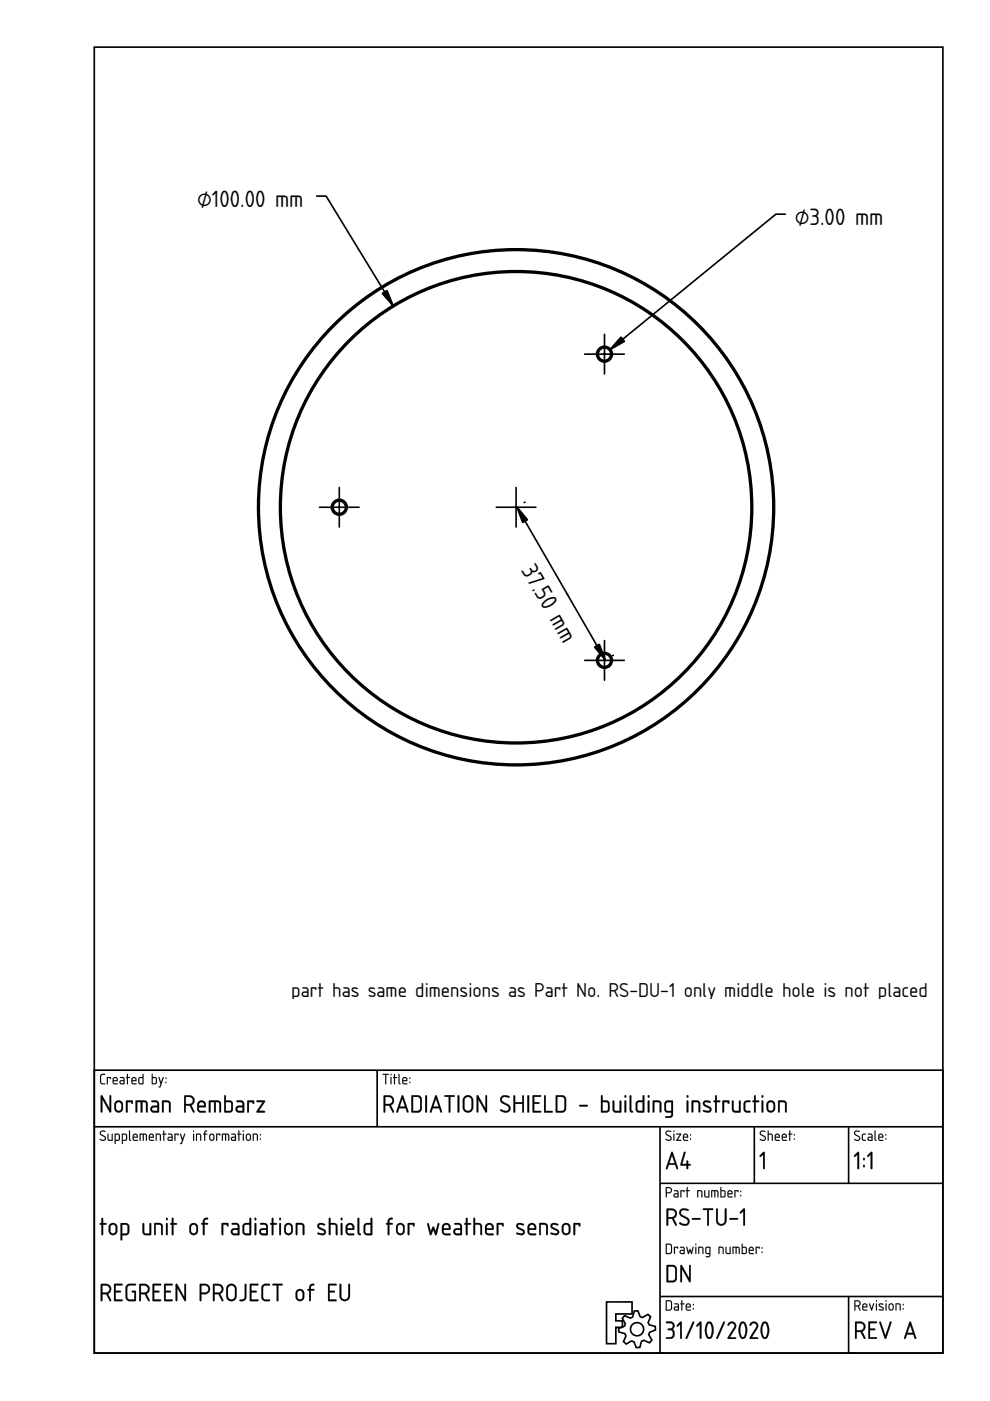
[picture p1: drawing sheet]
<svg xmlns="http://www.w3.org/2000/svg" width="210mm" height="297mm" viewBox="0 0 210 297" stroke-linecap="round" stroke-linejoin="round" font-family="sans-serif">
<defs><g id="words">
<g font-size="4.7">
<text x="41.8" y="43.8">⌀100.00 mm</text>
<text x="168.5" y="47.7">⌀3.00 mm</text>
<text x="110.5" y="120.9" transform="rotate(60 110.5 120.9)">37.50 mm</text>
</g>
<text font-size="4" x="61.7" y="211.3">part has same dimensions as Part No. RS-DU-1 only middle hole is not placed</text>
</g></defs>
<g fill="none" stroke="#000" stroke-width=".35">
<path d="M20 10h179.9v276.9h-179.9zM20 226.9h179.9v60h-179.9zM20 238.9h179.9M80 226.9v12M139.9 238.9v48M159.9 238.9v12M179.9 238.9v12M139.9 250.9h60M128.6 276h5.4v2.6h-3.4v1.5h1.4v1.3h-1.4v3.5h-2zM132.4 278.9l1.3 .6 .4-.3 .4-1.2 .7-.1 .5 1.3 .5 .1 1.2-.6 .6 .5-.6 1.2 .3 .5 1.2 .3 .1 .8-1.3 .5-.1 .5 .6 1.1-.5 .6-1.2-.5-.5 .2-.3 1.3h-.8l-.5-1.2-.5-.2-1.1 .7-.6-.6 .5-1.2-.2-.4-1.3-.4v-.8l1.2-.4 .2-.5-.7-1.2zM139.9 274.9h60M179.9 274.9v12"/>
<circle cx="135.1" cy="281.8" r="1.4"/>
</g>
<g fill="#000">
<path d="M161.8 244.3l.2-.1 .2 .2v3.3l-.2 .2-.2-.2v-2.9l-.5 .5-.2-.2z"/>
<path d="M21.4 227.8l.9-.1v.2h-.7l-.2 .2v1.2l.2 .4h.6l.1 .2h-.7l-.4-.4v-1.3zM22.7 228.4h.8l-.1 .4-.1-.2h-.4l-.1 1.3zM24.2 228.7l-.1 .3h.7l-.2-.4zM24.1 228.5a.55 .55 0 0 1 .7 0 .55 .55 0 0 1 .1 .7h-.8l.1 .5 .8 .1-.7 .1a.91 .91 0 0 1-.2-1.4zM25.6 229.3l.1 .4h.5v-.5zM25.5 228.4h.7l.2 .4v1.1h-.7a.44 .44 0 0 1-.4-.4 .44 .44 0 0 1 .4-.5h.5v-.3l-.7-.2zM26.9 227.7l.2 .1v.6l.5 .1-.5 .1-.1 1.3-.1-1.3-.2-.1 .2-.1zM28.1 228.7v.3h.6l-.1-.4zM28 228.5a.55 .55 0 0 1 .8 0 .55 .55 0 0 1 0 .7h-.7l.1 .5 .7 .1-.6 .1a.91 .91 0 0 1-.3-1.4zM29.6 228.6v.1a.63 .63 0 0 0-.1 .7 .63 .63 0 0 0 .7 .3v-1.1zM29.4 228.5l.8-.2v-.5l.2-.1v2.2h-.8l-.2-.3zM32.4 228.6v1.1h.4a.78 .78 0 0 0 .2-1.1zM32.2 227.7l.2 .1v.6h.6l.2 .2 .1 .9-.3 .4-.8-.1zM33.6 228.4l.2 .1 .3 1 .4-1.1 .2 .1-.8 2.1-.3-.1 .3-.1 .1-.6zM35.1 229.4h.2v.2h-.2zM35.1 228.5h.2v.2h-.2z"/>
<path d="M21.4 227.8l.9-.1v.2h-.7l-.1 .2-.1 1.2 .1 .3 .8 .1v.2h-.7l-.4-.3v-1.4zM21.4 227.8l-.2 .4 .1 1.3 .2 .3 .8 .1-.1-.2h-.6l-.2-.4v-1.2l.2-.2h.7v-.2zM22.7 228.4h.9l-.2 .4-.1-.2h-.4v1.2l-.1 .1-.2-.1zM22.7 228.4l.1 1.5 .1-1.4h.4l.1 .3 .1-.4zM24.2 228.7l-.1 .3h.7l-.2-.4zM24.2 228.7a.36 .36 0 0 1 .4-.1 .36 .36 0 0 1 .2 .4h-.7zM24.1 228.5a.56 .56 0 0 1 .7 0 .56 .56 0 0 1 .1 .7h-.8l.1 .4 .8 .2-.7 .1a.92 .92 0 0 1-.2-1.4zM24.1 228.5l-.2 .4 .1 .9 .9 .1v-.2h-.7l-.1-.3v-.2h.8l-.1-.7-.4-.1zM25.6 229.3l.1 .4h.5v-.5zM25.6 229.3l.6-.1v.5l-.6-.1zM25.4 228.4h.8l.2 .4v1.1h-.7a.46 .46 0 0 1-.4-.4 .46 .46 0 0 1 .4-.5h.5v-.3l-.8-.2zM25.5 228.4v.1l.7 .2v.3h-.5a.43 .43 0 0 0-.4 .5 .43 .43 0 0 0 .4 .4h.7v-1.1l-.2-.4zM26.9 227.7l.2 .1v.6l.5 .1-.5 .1v1.2l-.1 .1-.1-.1v-1.2l-.2-.1 .2-.1zM27 227.7l-.1 .7-.2 .1 .2 .1 .1 1.3 .1-1.3 .5-.1-.5-.1v-.6zM28.1 228.7v.3h.6l-.2-.4zM28.1 228.7a.36 .36 0 0 1 .5-.1 .36 .36 0 0 1 .1 .4h-.7zM28 228.5a.56 .56 0 0 1 .8 0 .56 .56 0 0 1 0 .7h-.7v.4l.9 .2-.7 .1a.92 .92 0 0 1-.3-1.4zM28 228.5l-.1 .4 .1 .9 .9 .1v-.2h-.7l-.2-.3v-.2h.9l-.1-.7-.4-.1zM29.7 228.6l-.1 1 .6 .1v-1.1zM29.6 228.6l.6-.1v1.2h-.3a.65 .65 0 0 1-.3-1.1zM29.4 228.5l.8-.2v-.5l.2-.1v2.2h-.8l-.2-.3zM29.4 228.5v1.1l.2 .3h.8v-2.2l-.2 .1v.6zM32.4 228.6v1.1h.4a.76 .76 0 0 0 0-1.1zM32.4 228.5h.4a.73 .73 0 0 1 .2 1.1l-.6 .1zM32.2 227.7l.2 .1v.6h.6l.3 .2-.1 1.1-.2 .2-.8-.1zM32.2 227.7v2.1l.8 .1 .3-.4-.1-.9-.2-.2h-.6v-.6zM33.6 228.4l.2 .1 .3 1 .4-1.1 .1-.1 .1 .2-.8 2.1-.3-.1 .3-.1 .1-.6zM33.6 228.4l.4 1.4-.1 .6-.3 .1 .3 .1 .8-2.1-.2-.1-.4 1.1-.3-1zM35.1 229.4h.2v.2h-.2zM35.1 229.4v.2h.2v-.2zM35.1 228.5h.2v.2h-.2zM35.1 228.5v.2h.2v-.2z"/>
<path d="M21.4 232.2l.3 .1 1.5 2.7v-2.6v-.2h.3v3.6h-.3l-1.5-2.7v2.6v.1h-.3zM21.4 232.3v3.5l.3-.1v-2.7l1.5 2.7 .3 .1v-3.5l-.3 .1v2.7l-1.5-2.8zM24.8 233.8l-.2 .3v.9a.58 .58 0 0 0 .9 .4l.2-.5-.1-.9-.4-.3zM24.8 233.8l.4-.2 .4 .2 .1 .3v.8a.59 .59 0 0 1-.5 .7 .59 .59 0 0 1-.6-.6v-.9zM24.6 233.5a.94 .94 0 0 1 1.5 .6 1.53 1.53 0 0 1-.3 1.6l-.6 .2-.7-.2a1.81 1.81 0 0 1 .1-2.2zM24.6 233.5l-.3 .7a1.4 1.4 0 0 0 .4 1.6 .89 .89 0 0 0 1.3-.8v-1.1l-.2-.3-.7-.3zM26.7 233.3h1.3l.2 .2v.5l-.2 .1-.1-.1-.1-.3h-.7v2l-.2 .2-.2-.2zM26.8 233.4a4.3 4.3 0 0 0 .1 2.5l.1-.2v-2.1h.8l.2 .4 .2-.5-.2-.2zM28.8 233.3h1.7l.6 .2a3 3 0 0 1 .2 2.4l-.3-.1-.1-.1-.1-1.9-.6-.1v2l-.2 .2-.2-.2v-2h-.7v2v.2h-.3zM28.8 233.4v2.4l.3-.1v-2.1h.8v2.2h.2l.1-.1v-2.1l.5 .1 .3 .2v1.8l.1 .2 .2-.2v-1.3a.81 .81 0 0 0-.8-1.1zM32.4 234.9l-.1 .4 .2 .2h.9v-.7zM32.3 234.9l1.1-.2v.9l-1.1-.2-.1-.2zM32.1 233.3h1.1l.5 .6v1.9l-.2 .1h-.9a.77 .77 0 0 1-.8-.7 .77 .77 0 0 1 .8-.8h.8l-.1-.5-.2-.2-1-.1zM32.1 233.4v.2l1 .1 .2 .2 .1 .5h-.8a.72 .72 0 0 0-.7 .8 .72 .72 0 0 0 .7 .7l1.1-.1v-1.9l-.5-.5zM34.4 233.3h1.1l.5 .2a3.5 3.5 0 0 1 .2 2.3h-.3l-.1-.2-.1-1.8-1-.1v2v.1h-.3zM34.4 233.4v2.4l.3-.1v-2.1h.8l.3 .3 .1 1.7 .1 .3 .2-.3v-1.2a.8 .8 0 0 0-.7-1.1zM39.4 232.6v1.5l1-.1 .3-.2a.74 .74 0 0 0 .1-.7 .74 .74 0 0 0-.6-.5zM39.4 232.6h1l.3 .2a.8 .8 0 0 1 .1 1 .8 .8 0 0 1-1 .3h-.4zM39.1 232.3l.1-.1a1.67 1.67 0 0 1 2 .6 1.12 1.12 0 0 1-.6 1.5l.6 1.3v.3l-.3-.1-.7-1.4h-.8v1.3v.2h-.3zM39.1 232.3v3.4l.1 .2 .2-.2v-1.3h.8l.7 1.3 .3 .1v-.2l-.7-1.3 .6-.5 .1-.6-.2-.6a1.71 1.71 0 0 0-1.9-.3zM42.3 233.9l-.1 .5h1.1l-.1-.5a.61 .61 0 0 0-.9 0zM42.3 233.9a.59 .59 0 0 1 .7-.2 .59 .59 0 0 1 .3 .7h-1.1zM42.1 233.5a.94 .94 0 0 1 1.3 0 .94 .94 0 0 1 .1 1.3h-1.3l.2 .7h1l.3 .2-.3 .2h-.9a.92 .92 0 0 1-.7-1.2 1.08 1.08 0 0 1 .3-1.2zM42.1 233.6a2.22 2.22 0 0 0-.1 2.1l.5 .2h.9l.2-.2-.2-.1-1.1-.1-.2-.4v-.4h1.5v-.7l-.2-.4-.7-.3zM44.3 233.3h1.8l.5 .2a3 3 0 0 1 .2 2.4l-.3-.1v-.1l-.1-1.9-.6-.1v2l-.2 .2-.2-.2v-2h-.8l.1 2-.1 .2h-.3zM44.4 233.4l-.1 2.4 .3-.1v-2.1h.8l.1 2.2h.2v-.1v-2.1l.6 .1 .2 .2v1.8l.2 .2 .1-.2v-1.3a.81 .81 0 0 0-.7-1.1zM47.9 233.7v1.8h.9l.2-.4v-1.2l-.2-.2zM47.9 233.6l1 .2a2.22 2.22 0 0 1 0 1.7l-1 .1zM47.6 232.2h.3v.2v.9h1l.4 .4 .1 1.5-.2 .5a1.62 1.62 0 0 1-1.4 .2l-.3-.2zM47.6 232.3v3.4l.2 .2a1.57 1.57 0 0 0 1.3-.2l.2-.5v-1.4l-.4-.4-1-.1v-.9zM50.4 234.9l-.1 .4 .2 .2h.9v-.7zM50.4 234.9l1-.2v.9l-1-.2-.1-.2zM50.2 233.3h1.1l.5 .6v1.9l-.2 .1h-1a.77 .77 0 0 1-.7-.7 .77 .77 0 0 1 .8-.8h.7v-.5l-.2-.2-1-.1zM50.2 233.4v.2l1 .1 .2 .2v.5h-.7a.72 .72 0 0 0-.7 .8 .72 .72 0 0 0 .6 .7l1.1-.1v-1.9l-.4-.5zM52.4 233.3h1.3l.2 .2v.5l-.2 .1-.1-.1-.1-.3h-.7v2l-.2 .2-.2-.2zM52.5 233.4a4.3 4.3 0 0 0 .1 2.5l.2-.2v-2.1h.8l.1 .4 .2-.5-.2-.2zM54.4 233.3h1.8v.3l-1.3 1.9h1.1l.2 .1v.3h-1.8v-.4l1.3-1.8h-1.1l-.2-.1zM54.4 233.4l.2 .2h1.1l-1.2 2-.1 .2h1.7l-.1-.3h-1.2l1.3-1.9v-.2z"/>
<path d="M21.4 232.3h.3l1.5 2.7v-2.6l.1-.2h.2v3.6h-.3l-1.5-2.7v2.6v.1h-.3zM24.8 233.8l-.2 .3v.9a.57 .57 0 0 0 .6 .5 .57 .57 0 0 0 .5-.6v-.8l-.2-.3-.3-.1zM24.6 233.5a.92 .92 0 0 1 1.5 .6 1.51 1.51 0 0 1-.3 1.6 .92 .92 0 0 1-1 .1 .92 .92 0 0 1-.6-.8l.1-1.1zM26.8 233.4l1.2-.1 .2 .2-.2 .5h-.1l-.1-.3h-.7v2l-.2 .2a3.9 3.9 0 0 1-.1-2.5zM28.8 233.3h1.7a.84 .84 0 0 1 .8 1.1v1.3l-.2 .2-.1-.2-.1-1.8-.2-.2h-.5v2v.1h-.3l-.1-2.1h-.7v2l-.1 .1h-.2zM32.3 234.9v.4l.2 .2h.9v-.7zM32.1 233.4l1.1-.1 .5 .6v1.9l-.2 .1h-.9a.74 .74 0 0 1-.7-.7 .74 .74 0 0 1 .7-.8h.8l-.1-.5-.2-.2-1-.1zM34.4 233.4a1.44 1.44 0 0 1 1.8 .4v1.8l-.2 .3-.2-.3v-1.7l-.3-.2h-.8v2l-.2 .2a3.9 3.9 0 0 1-.1-2.5zM39.4 232.6v1.5a1.06 1.06 0 0 0 1.5-.8l-.1-.3-.4-.4zM39.1 232.3l.1-.1a1.71 1.71 0 0 1 1.8 .4 1.12 1.12 0 0 1-.4 1.7l.6 1.3v.3l-.3-.1-.7-1.4h-.8v1.3l-.1 .2-.2-.1zM42.3 233.9l-.1 .5h1.1a.58 .58 0 0 0-.3-.7 .58 .58 0 0 0-.7 .2zM42.1 233.5a.92 .92 0 0 1 1.3 .1 .92 .92 0 0 1 .1 1.2h-1.3l.1 .7h1.1l.3 .2-.3 .2h-.9a.89 .89 0 0 1-.7-1.2 1.14 1.14 0 0 1 .3-1.2zM44.4 233.3h1.7a.84 .84 0 0 1 .8 1.1v1.3l-.2 .2-.2-.2v-1.8l-.2-.2h-.5v2l-.1 .1h-.3v-2.1h-.8v2v.1h-.3zM47.9 233.7v1.8h.9a1.91 1.91 0 0 0 0-1.8zM47.6 232.2l.3 .2v.9h1l.4 .5 .1 1.4-.2 .5a1.59 1.59 0 0 1-1.4 .2l-.3-.2zM50.4 234.9l-.1 .4 .2 .2h.9v-.7zM50.2 233.4l1.1-.1 .5 .6v1.9l-.2 .1h-1a.74 .74 0 0 1-.7-.7 .74 .74 0 0 1 .8-.8h.7v-.5l-.2-.2-1-.1zM52.5 233.4l1.2-.1 .2 .2-.2 .5h-.1l-.1-.3h-.7v2l-.2 .2a3.9 3.9 0 0 1-.1-2.5zM54.4 233.3h1.7l.1 .3-1.3 1.9h1.1l.1 .1v.3l-1.7-.1v-.2l1.3-1.9h-1.1l-.2-.1z"/>
<path d="M81.1 227.7h1.2l.1 .1-.5 .1v1.9l-.1 .1-.1-.1v-1.9h-.6zM81.2 227.7v.2h.5l.1 2 .1-2 .5-.1zM82.8 228.4l.2 .1v1.3l-.1 .1-.1-.1zM82.8 228.4l.1 1.5 .1-1.4zM82.8 227.8a.15 .15 0 0 1 .3 0 .15 .15 0 0 1-.3 0zM82.8 227.7v.3h.2v-.3zM83.6 227.7l.2 .1-.1 .6 .5 .1-.5 .1 .1 1.2-.2 .1-.1-.1v-1.2l-.2-.1 .2-.1zM83.6 227.7v.7l-.3 .1 .3 .1v1.3l.1-1.3 .5-.1-.5-.1v-.6zM84.5 227.7l.2 .1v1.7l.2 .3-.1 .1-.3-.3zM84.5 227.7v1.9l.1 .2 .2 .1-.1-2.1zM85.6 228.7l-.1 .3h.7l-.2-.4zM85.5 228.7a.36 .36 0 0 1 .5-.1 .36 .36 0 0 1 .2 .4h-.7zM85.4 228.5a.56 .56 0 0 1 .8 0 .56 .56 0 0 1 .1 .7h-.8v.4l.9 .2-.7 .1a.92 .92 0 0 1-.3-1.4zM85.5 228.5l-.2 .4 .1 .9 .9 .1v-.2h-.7l-.1-.3v-.2h.8l-.1-.7-.4-.1zM86.8 229.4h.2v.2h-.2zM86.8 229.4v.2h.2v-.2zM86.8 228.5h.2v.2h-.2zM86.8 228.5v.2h.2v-.2z"/>
<path d="M81.1 227.7l1.3 .1-.5 .1-.1 2-.1-2h-.6zM82.8 228.4l.2 .1-.1 1.4zM82.8 227.8a.15 .15 0 0 1 .3 0 .15 .15 0 0 1-.3 0zM83.6 227.7l.1 .1v.6l.5 .1-.5 .1-.1 1.3-.1-1.3-.2-.1 .2-.1zM84.5 227.7l.2 .1v1.7l.2 .3-.1 .1-.3-.3zM85.6 228.7l-.1 .3h.7l-.2-.4zM85.5 228.5a.55 .55 0 0 1 .7 0 .55 .55 0 0 1 .1 .7h-.8l.1 .5 .8 .1-.7 .1a.91 .91 0 0 1-.2-1.4zM86.8 229.4h.2v.2h-.2zM86.8 228.5h.2v.2h-.2z"/>
<path d="M81.7 232.6v1.5a1.06 1.06 0 0 0 1.5-.8l-.1-.3-.4-.4zM81.4 232.3l.1-.1a1.71 1.71 0 0 1 1.8 .4 1.12 1.12 0 0 1-.4 1.7l.6 1.3v.3l-.3-.1-.7-1.4h-.8v1.3l-.1 .2-.2-.1zM85.2 232.2l.3 .1 1.1 3.3-.2 .3-.4-.9h-1.4l-.3 .9-.3-.2zM85.3 233l-.5 1.6h1.1zM87.6 232.6v2.9h1.2l.3-.5-.1-2.1-.3-.3zM87.3 232.3l1.5-.1 .6 .7v2.4l-.6 .6-1.5-.1zM90.2 232.3h.3v.1v3.3l-.2 .2-.1-.2zM92.3 232.2l.3 .1 1.1 3.3-.2 .3-.4-.9h-1.3l-.4 .9-.3-.2zM92.4 233l-.5 1.6h1.1zM94.3 232.2h1.9l.2 .2-.2 .2h-.7v3.1l-.2 .2-.2-.2v-3.1l-.8-.1zM97.1 232.3h.2l.1 .1v3.3l-.2 .2-.2-.2zM98.7 232.8l-.2 .5v1.6a.75 .75 0 0 0 .8 .6 .75 .75 0 0 0 .7-.7v-1.5a.75 .75 0 0 0-.5-.7 .75 .75 0 0 0-.8 .2zM98.4 232.5a1.1 1.1 0 0 1 1.2-.2 1.1 1.1 0 0 1 .7 1v1.5a1.1 1.1 0 0 1-1 1.1 1.1 1.1 0 0 1-1.2-1l.1-1.9zM101.1 232.3h.3l1.5 2.7v-2.6l.1-.2h.2v3.6h-.3l-1.5-2.7v2.6v.1h-.3zM106.3 232.5a1.41 1.41 0 0 1 1.8 .1l-.2 .1a.92 .92 0 0 0-1.5 .5l.4 .5a1.9 1.9 0 0 1 1.4 1 1.07 1.07 0 0 1-.5 1.1 1.07 1.07 0 0 1-1.3-.1l-.3-.2 .1-.3a1.19 1.19 0 0 0 1.7 0 .58 .58 0 0 0-.4-.8l-1.3-.8-.2-.5zM108.9 232.3h.3v.1v1.3h1.5v-1.3l.1-.1h.2v3.5l-.2 .1-.1-.2v-1.7h-1.5v1.7v.2h-.3zM111.9 232.3h.2l.1 .1v3.3l-.2 .2-.2-.2zM113 232.2h1.7v.3l-.1 .1h-1.3v1.1h.9l.2 .2-.2 .1h-.9v1.5h1.3l.1 .1v.2h-1.7zM115.4 232.3h.3v.1v3.1h1.3l.2 .1v.3l-1.8-.1zM118.2 232.6v2.9h1.2l.3-.5-.1-2.1-.3-.3zM117.9 232.3l1.5-.1 .6 .7v2.4l-.6 .6-1.5-.1zM122.9 234.3h1.6l.1 .1-.1 .2h-1.5h-.1zM127.8 233.7v1.8h.9a1.91 1.91 0 0 0 0-1.8zM127.5 232.2l.3 .2v.9h1l.4 .5 .1 1.4-.3 .5a1.59 1.59 0 0 1-1.4 .2l-.2-.2zM129.9 233.4h.3v.1l.1 1.8 .3 .2h.8v-2l.2-.2 .1 .2v2.3l-1.1 .1a.84 .84 0 0 1-.7-1.1zM132.5 233.4h.2l.1 .1v2.2l-.2 .2-.2-.2zM132.4 232.5a.25 .25 0 0 1 .5 0 .25 .25 0 0 1-.5 0zM133.5 232.3h.3l.1 .1v2.9l.3 .4a.52 .52 0 0 1-.6 0 .52 .52 0 0 1-.1-.7zM135.3 233.7l-.2 .4 .1 1.2 .4 .2h.7v-1.8zM135 233.6a1.3 1.3 0 0 1 1.3-.3v-.9l.1-.2 .2 .2v3.3l-.2 .2a1.47 1.47 0 0 1-1.4-.2l-.2-.5v-1.2zM137.4 233.4h.3v.1v2.2l-.2 .2-.2-.2zM137.3 232.5a.25 .25 0 0 1 .5 0 .25 .25 0 0 1-.5 0zM138.4 233.4a1.44 1.44 0 0 1 1.8 .4v1.8l-.1 .3-.2-.3-.1-1.7-.3-.2h-.8v2l-.1 .2a3.9 3.9 0 0 1-.2-2.5zM141.3 233.8l-.1 .3v1.2l.2 .2h.9v-1.8zM141.1 233.5l.5-.2 1 .1 .1 2.9a.79 .79 0 0 1-1.1 .7h-.5v-.3l1-.1 .2-.1v-.6a1.06 1.06 0 0 1-1.4-.6v-1.3zM145.6 233.4h.3v.1v2.2l-.1 .2-.2-.2zM145.6 232.5a.24 .24 0 0 1 .4 0 .24 .24 0 0 1-.4 0zM146.7 233.4a1.44 1.44 0 0 1 1.7 .4l.1 1.8-.2 .3-.2-.3v-1.7l-.3-.2h-.8v2l-.2 .2a3.9 3.9 0 0 1-.1-2.5zM149.2 233.5a1.2 1.2 0 0 1 1.5 .2l-.2 .1-.6-.1a.34 .34 0 0 0-.4 0 .34 .34 0 0 0-.1 .4l1.1 .5a.71 .71 0 0 1 .2 1 .71 .71 0 0 1-1 .2l-.6-.2v-.2h.2a.78 .78 0 0 0 1.2-.2l-.2-.2-.9-.5a.66 .66 0 0 1-.2-1zM151.7 232.3h.2l.1 .1v.9h.5l.2 .2-.2 .2h-.5v2l-.2 .2-.2-.2v-2l-.3-.2 .3-.2zM153.2 233.4l1.2-.1 .2 .2-.1 .5h-.2v-.3h-.8v2l-.2 .2a3.9 3.9 0 0 1-.1-2.5zM155.2 233.4h.3v.1l.1 1.8 .3 .2h.8v-2l.2-.2 .1 .2v2.3l-1.1 .1a.84 .84 0 0 1-.7-1.1zM157.9 233.5a1.11 1.11 0 0 1 1.2 0v.1a.86 .86 0 0 0-1.1 .5l.1 1.2 .1 .2 .9 .1v.1a.96 .96 0 0 1-1.2 0 .96 .96 0 0 1-.2-1.2v-.6zM159.9 232.3h.3v.1v.9h.6l.2 .2-.2 .2h-.6v2l-.1 .2-.2-.2v-2l-.4-.2 .4-.2zM161.5 233.4h.3v.1v2.2l-.1 .2-.2-.2zM161.5 232.5a.24 .24 0 0 1 .4 0 .24 .24 0 0 1-.4 0zM163.1 233.8l-.2 .3v.9a.57 .57 0 0 0 .6 .5 .57 .57 0 0 0 .5-.6v-.8l-.2-.3-.4-.1zM162.8 233.5a.92 .92 0 0 1 1.5 .6 1.51 1.51 0 0 1-.3 1.6 .92 .92 0 0 1-.9 .1 .92 .92 0 0 1-.6-.8v-1.1zM165 233.4a1.44 1.44 0 0 1 1.8 .4v1.8l-.2 .3-.2-.3v-1.7l-.3-.2h-.8v2l-.2 .2a3.9 3.9 0 0 1-.1-2.5z"/>
<path d="M81.7 232.6v1.5l1-.1 .3-.2a.74 .74 0 0 0 .1-.7 .74 .74 0 0 0-.6-.5zM81.7 232.6h1l.3 .2a.8 .8 0 0 1 .1 1 .8 .8 0 0 1-1.1 .3h-.3zM81.4 232.3l.1-.1a1.67 1.67 0 0 1 2 .6 1.12 1.12 0 0 1-.6 1.5l.6 1.3v.3l-.3-.1-.7-1.4h-.8v1.3v.2h-.3zM81.4 232.3v3.4l.1 .2 .2-.2v-1.3h.8l.7 1.3 .3 .1v-.2l-.7-1.3 .6-.5 .1-.6-.2-.6a1.71 1.71 0 0 0-1.9-.3zM85.2 232.2l.3 .1 1.1 3.3-.2 .3-.2-.2-.2-.7h-1.4l-.3 .9h-.2l-.1-.2zM85.2 232.3l-1.1 3.4 .1 .2 .2-.1 .2-.9h1.4l.4 1 .2-.3-1.1-3.2zM85.3 233l-.5 1.6h1.1zM85.3 232.9l.6 1.7h-1.2zM87.6 232.6v2.9h1.2l.3-.5-.1-2.1-.3-.3zM87.6 232.5l1.1 .1 .3 .2v2.5a1.67 1.67 0 0 1-1.4 .3zM87.3 232.2h1.5l.4 .3 .2 .4v2.4l-.6 .6h-1.6zM87.3 232.3v3.5h1.5l.6-.5v-2.4l-.6-.6zM90.2 232.3h.3l.1 .1v3.3l-.3 .2-.2-.2zM90.2 232.3v3.4l.1 .2 .2-.2v-3.3v-.1zM92.3 232.2l.3 .1 1.1 3.3-.2 .3-.2-.2-.2-.7h-1.3l-.4 .9h-.2l-.1-.2zM92.4 232.3l-1.2 3.4 .1 .2 .2-.1 .2-.9h1.4l.4 1 .2-.3-1.1-3.2zM92.4 233l-.5 1.6h1.1zM92.4 232.9l.6 1.7h-1.2zM94.2 232.2h2l.2 .2-.2 .2h-.7v3.1l-.2 .2-.2-.2v-3.1l-.9-.1zM94.3 232.3v.2h.9v3.2l.1 .2 .2-.2v-3.2h.7l.2-.1-.2-.2zM97 232.3h.4v.1v3.3l-.2 .2-.2-.2zM97.1 232.3l-.1 3.4 .2 .2 .2-.2v-3.3l-.1-.1zM98.7 232.8l-.2 .5v1.6l.4 .5 .5 .1 .4-.3 .1-1.9a.73 .73 0 0 0-.4-.6 .73 .73 0 0 0-.8 .1zM98.7 232.7v.1a.68 .68 0 0 1 1-.1l.3 .4v1.7a.77 .77 0 0 1-.7 .8 .77 .77 0 0 1-.8-.7v-1.6zM98.4 232.5l.8-.3 .8 .3 .3 .5v1.8a1.13 1.13 0 0 1-1 1.1 1.13 1.13 0 0 1-1.2-1v-1.9zM98.4 232.5l-.3 .7v1.7l.4 .7a1.18 1.18 0 0 0 1.5 0l.3-.5v-1.8a1.1 1.1 0 0 0-.7-1 1.1 1.1 0 0 0-1.2 .2zM101.1 232.2l.3 .1 1.5 2.7v-2.6v-.2h.3v3.6h-.3l-1.5-2.7v2.6v.1h-.3zM101.1 232.3v3.5l.3-.1v-2.7l1.5 2.7 .3 .1v-3.5l-.3 .1v2.7l-1.5-2.8zM106.3 232.5a1.41 1.41 0 0 1 1.8 .1l-.2 .2a.91 .91 0 0 0-1.5 .4l.4 .4a1.92 1.92 0 0 1 1.4 1.1v.5l-.2 .5a1.47 1.47 0 0 1-2-.4l.2-.1 1.1 .3h.3l.2-.3a.55 .55 0 0 0-.3-.7l-1.4-.9-.1-.5zM106.3 232.5a.91 .91 0 0 0 .3 1.5l.9 .4a.64 .64 0 0 1 .3 1 .64 .64 0 0 1-1 .1l-.6-.3-.1 .1 .1 .2a1.13 1.13 0 0 0 1.3 .4 1.13 1.13 0 0 0 .7-1.2l-.5-.6-.9-.4a.56 .56 0 0 1-.3-.9l.3-.2 1.1 .1 .1-.1-.1-.2-1-.2zM108.9 232.2h.3v.2v1.3h1.5v-1.3l.1-.1h.3v3.6h-.3l-.1-.2v-1.7h-1.5v1.7v.2h-.3zM108.9 232.3v3.5l.3-.1v-1.7h1.6v1.7l.2 .1v-3.5l-.2 .1v1.3h-1.6v-1.3v-.1zM111.8 232.3h.4v.1v3.3l-.2 .2-.2-.2zM111.9 232.3l-.1 3.4 .2 .2 .2-.2v-3.3l-.1-.1zM113 232.2h1.7v.3l-.1 .1h-1.3v1.1h.9l.2 .2-.2 .2-.9-.1v1.5h1.3l.1 .1v.3h-1.8zM113 232.3v3.5h1.7l-.1-.2h-1.4v-1.6h1l.2-.1-.2-.2h-1v-1.2h1.4l.1-.2zM115.4 232.2h.3v.2v3.1h1.3l.2 .1v.3h-1.8zM115.4 232.3v3.5h1.7v-.2h-.1h-1.3v-3.2zM118.2 232.6v2.9h1.2l.2-.5v-2.1l-.3-.3zM118.2 232.5l1.1 .1 .3 .2v2.5a1.67 1.67 0 0 1-1.4 .3zM117.9 232.2h1.5l.4 .3 .2 .4v2.4l-.6 .6h-1.6zM117.9 232.3v3.5h1.5l.6-.5v-2.4l-.6-.6zM122.8 234.3l1.7-.1 .2 .2-.2 .2h-1.5h-.2zM122.9 234.3l.1 .3h1.5l.1-.2-.1-.1zM127.8 233.7v1.8h.9l.2-.4v-1.2l-.2-.2zM127.7 233.6l1.1 .2a2.22 2.22 0 0 1-.1 1.7l-1 .1zM127.4 232.2h.3l.1 .2v.9h1l.4 .4 .1 1.5-.2 .5a1.62 1.62 0 0 1-1.5 .2l-.2-.2zM127.5 232.3l-.1 3.4 .2 .2a1.57 1.57 0 0 0 1.4-.2l.2-.5v-1.4l-.4-.4-1.1-.1v-.9zM129.9 233.4h.3l.1 1.9 .3 .2h.8l-.1-2 .3-.2 .1 .2v2.4h-1.1l-.5-.2a3.6 3.6 0 0 1-.2-2.3zM129.9 233.4a3.7 3.7 0 0 0 .2 2.3l.5 .2 1.1-.1v-2.3l-.1-.1-.2 .1v2.1h-.8l-.4-.3v-1.8v-.1zM132.4 233.3h.3l.1 .2v2.2l-.2 .2-.2-.2zM132.5 233.4l-.1 2.3 .2 .2 .1-.2v-2.2zM132.4 232.5a.26 .26 0 0 1 .5 0 .26 .26 0 0 1-.5 0zM132.5 232.3v.4h.2v-.4zM133.5 232.2h.3l.1 .2v2.9l.3 .4a.54 .54 0 0 1-.6 0 .54 .54 0 0 1-.1-.7zM133.6 232.3l-.1 .1a8.4 8.4 0 0 0 .2 3.3l.3 .2 .2-.2-.4-.4v-2.9zM135.3 233.7l-.1 .4v1.2l.1 .2h1v-1.8zM135.3 233.7l1-.1v2h-.7l-.4-.3-.1-1.2zM134.9 233.6a1.32 1.32 0 0 1 1.4-.3l-.1-.9 .2-.2 .2 .2v3.3l-.2 .2a1.5 1.5 0 0 1-1.4-.2l-.2-.5v-1.2zM135 233.6l-.2 .4 .1 1.5 .4 .4h1.1l.2-.2v-3.3l-.2-.2-.1 .2v.9a1.28 1.28 0 0 0-1.3 .3zM137.4 233.3h.3v.2v2.2l-.2 .2-.2-.2zM137.4 233.4v2.3l.1 .2 .2-.2v-2.2zM137.3 232.5a.26 .26 0 0 1 .5 0 .26 .26 0 0 1-.5 0zM137.4 232.3v.4h.2v-.4zM138.4 233.3h1.1l.6 .2a3.5 3.5 0 0 1 .1 2.3h-.3l-.1-.2v-1.8l-1.1-.1 .1 2-.1 .1h-.3zM138.5 233.4l-.1 2.4 .3-.1v-2.1h.8l.4 .3v1.7l.2 .3 .1-.3v-1.2a.8 .8 0 0 0-.7-1.1zM141.3 233.8v1.5l.1 .2h.9v-1.8zM141.3 233.8l1.1-.1v1.9l-1.1-.1-.1-1.4zM141 233.5l.6-.2 1.1 .1v2.9l-.2 .5a1.42 1.42 0 0 1-1.5 0l.2-.2h.9l.2-.1v-.6a1.01 1.01 0 0 1-1.5-.7l.1-1.4zM141.1 233.6l-.2 .4 .1 1.5 .4 .4h.9v.4l-.2 .3-.9 .1-.1 .1a1.05 1.05 0 0 0 1.6-.5v-2.8a1.64 1.64 0 0 0-1.6 .1zM145.6 233.3h.3l.1 .2v2.2l-.2 .2-.2-.2zM145.7 233.4l-.1 2.3 .2 .2 .1-.2v-2.2zM145.6 232.5a.26 .26 0 0 1 .5 0 .26 .26 0 0 1-.5 0zM145.7 232.3v.4h.2v-.4zM146.7 233.3h1l.6 .2a3.5 3.5 0 0 1 .1 2.3h-.3v-.2l-.1-1.8-1-.1v2l-.1 .1h-.2zM146.7 233.4v2.4l.2-.1v-2.1h.9l.3 .3v1.7l.2 .3 .1-.3v-1.2a.8 .8 0 0 0-.7-1.1zM149.2 233.5a1.2 1.2 0 0 1 1.5 .2l-.2 .2a.81 .81 0 0 0-1.1 .1l.2 .2 .9 .4a.68 .68 0 0 1 .3 .9 .68 .68 0 0 1-.8 .4l-1-.3 .2-.3 1 .2 .3-.1-.1-.3-1-.5a.68 .68 0 0 1-.2-1.1zM149.2 233.5l-.2 .4 .2 .5 1.1 .5 .2 .3a.8 .8 0 0 1-1.2 .2h-.2l.1 .3 1 .2 .4-.1a.61 .61 0 0 0 .2-.6 .61 .61 0 0 0-.3-.5l-.9-.5-.2-.2a.61 .61 0 0 1 1-.2h.2v-.3l-.9-.2zM151.6 232.2h.3l.1 .2v.9h.5l.2 .2-.2 .2h-.5v2l-.2 .2-.2-.2v-2l-.3-.1-.1-.1 .1-.1 .3-.1zM151.7 232.3l-.1 1.1-.3 .1 .3 .1v2.1l.2 .2 .1-.2v-2.1l.8-.1-.2-.1h-.6v-1zM153.2 233.3h1.2l.3 .2-.1 .5-.1 .1-.2-.1v-.3h-.8v2l-.2 .2-.2-.2zM153.2 233.4a4.3 4.3 0 0 0 .1 2.5l.2-.2v-2.1h.8l.2 .4 .1-.5-.2-.2zM155.2 233.4h.3l.1 1.9 .3 .2h.8l-.1-2 .3-.2 .2 .2-.1 2.4h-1.1l-.5-.2a3.6 3.6 0 0 1-.2-2.3zM155.3 233.4a3.7 3.7 0 0 0 .1 2.3l.5 .2 1.1-.1v-2.3l-.1-.1-.2 .1v2.1h-.8l-.4-.3v-1.8v-.1zM157.8 233.5a1.11 1.11 0 0 1 1.3 0v.1a.86 .86 0 0 0-1.1 .5l.1 1.2 1 .3v.1a1.07 1.07 0 0 1-1.3 0 2.79 2.79 0 0 1 0-2.2zM157.9 233.5l-.2 .4a2.07 2.07 0 0 0 .3 1.9l.9 .1 .2-.2-.2-.1-.7-.1a1.97 1.97 0 0 1 0-1.8l.7-.1 .2-.1a1.12 1.12 0 0 0-1.2 0zM159.9 232.2h.3l.1 .2-.1 .9h.6l.2 .2-.2 .2h-.6l.1 2-.2 .2-.2-.2v-2l-.4-.1v-.1v-.1l.4-.1zM159.9 232.3v1.1l-.4 .1 .4 .1v2.1l.2 .2 .1-.2v-2.1l.8-.1-.2-.1h-.6v-1zM161.5 233.3h.3l.1 .2v2.2l-.2 .2-.3-.2zM161.5 233.4v2.3l.2 .2 .1-.2v-2.2zM161.4 232.5a.26 .26 0 0 1 .5 0 .26 .26 0 0 1-.5 0zM161.5 232.3v.4h.3v-.4zM163.1 233.8l-.2 .3v.9a.58 .58 0 0 0 .9 .4l.2-.5-.1-.9-.5-.3zM163 233.8l.4-.2 .4 .2 .2 .3v.8a.59 .59 0 0 1-.5 .7 .59 .59 0 0 1-.7-.6l.1-.9zM162.8 233.5a.92 .92 0 0 1 1-.1 .92 .92 0 0 1 .6 .7 1.53 1.53 0 0 1-.3 1.6l-.7 .2-.6-.2a1.81 1.81 0 0 1 0-2.2zM162.9 233.5l-.4 .7a1.4 1.4 0 0 0 .5 1.6 .89 .89 0 0 0 1.3-.8v-1.1l-.2-.3-.7-.3zM165 233.3h1.1l.5 .2a3.5 3.5 0 0 1 .2 2.3h-.3l-.1-.2-.1-1.8-1-.1v2v.1h-.3zM165 233.4v2.4l.3-.1v-2.1h.8l.3 .3 .1 1.7 .1 .3 .2-.3v-1.2a.8 .8 0 0 0-.7-1.1z"/>
<path d="M21.3 239.8a.7 .7 0 0 1 1 .2h-.1a.48 .48 0 0 0-.5-.1 .48 .48 0 0 0-.3 .5l1 .7-.1 .7a.76 .76 0 0 1-1.1-.3l.8 .2 .2-.4-1-.9zM21.3 239.9l-.1 .5 .8 .6a.37 .37 0 0 1 .2 .5 .37 .37 0 0 1-.5 .2l-.5-.2v.2a.67 .67 0 0 0 .8 .2 .67 .67 0 0 0 .4-.8l-1.1-.8 .2-.4 .7 .1 .1-.2-.6-.1zM22.8 240.4l.2 .1v1l.7 .2v-1.2l.2-.1v1.5h-.7l-.3-.1zM22.8 240.4l.1 1.3 1 .2v-1.5l-.2 .1v1.2h-.5l-.2-.2v-1zM24.5 240.6v1.1l.6-.1v-1zM24.5 240.6l.7 .1-.1 1h-.6zM24.3 240.4h.9l.2 .4-.1 1-.8 .1-.1 .7-.1-.2zM24.4 240.4l-.1 2.1 .2-.1v-.5h.5a.94 .94 0 0 0 .3-1.4zM26 240.6v1.1l.6-.1 .1-1zM26 240.6l.7 .1-.1 1h-.6zM25.9 240.4h.8l.3 .4-.2 1-.8 .1-.1 .7-.1-.2zM25.9 240.4v2.1l.1-.1v-.5h.5a.94 .94 0 0 0 .3-1.4zM27.4 239.7l.2 .1v1.7l.2 .3-.1 .1-.4-.3zM27.4 239.7v1.9v.2l.3 .1-.1-2.1zM28.4 240.7l-.1 .3h.7l-.2-.4zM28.4 240.7a.36 .36 0 0 1 .5-.1 .36 .36 0 0 1 .1 .4h-.7zM28.3 240.5a.56 .56 0 0 1 .8 0 .56 .56 0 0 1 0 .7h-.8l.1 .4 .8 .2-.6 .1a.92 .92 0 0 1-.3-1.4zM28.3 240.5l-.2 .4 .2 .9 .9 .1v-.2h-.8l-.1-.3v-.2h.9l-.1-.7-.4-.1zM29.6 240.3l1.4 .1 .2 .4-.1 1.1-.2-.1v-1.2h-.4v1.2l-.1 .1-.1-.1v-1.2h-.5v1.2l-.2 .1zM29.7 240.4l-.1 1.5 .2-.1v-1.3h.5l.1 1.4 .1-1.4 .4 .1 .1 1.2h.1a1.36 1.36 0 0 0-.2-1.4zM31.8 240.7v.3h.6l-.2-.4zM31.8 240.7a.36 .36 0 0 1 .5-.1 .36 .36 0 0 1 .1 .4h-.7zM31.7 240.5a.56 .56 0 0 1 .8 0 .56 .56 0 0 1 0 .7h-.7v.4l.9 .2-.7 .1a.92 .92 0 0 1-.3-1.4zM31.7 240.5l-.1 .4 .1 .9 .9 .1v-.2h-.8l-.1-.3v-.2h.9l-.1-.7-.4-.1zM33 240.4l.7-.1 .3 .2 .1 1.4-.2-.2-.1-1.1h-.6v1.2l-.2 .1zM33.1 240.4v1.4h.1v-1.3l.7 .2 .1 1.2 .1-.7a.7 .7 0 0 0-.2-.8 .7 .7 0 0 0-.8 0zM34.6 239.7l.2 .1v.6l.5 .1-.5 .1v1.2l-.1 .1-.1-.1v-1.2l-.2-.1 .2-.1zM34.7 239.7l-.1 .7-.2 .1h.2l.1 1.4 .1-1.4h.5l-.5-.1v-.6zM35.8 241.3l.1 .3 .5 .1v-.5zM35.8 241.3l.6-.1v.5l-.6-.1zM35.6 240.4h.8l.2 .4v1.1h-.7a.46 .46 0 0 1-.4-.5 .46 .46 0 0 1 .4-.4h.5v-.3l-.8-.2zM35.7 240.4v.1l.7 .2v.3h-.5a.43 .43 0 0 0-.4 .4 .43 .43 0 0 0 .4 .5l.7-.1v-1l-.3-.4zM37 240.4h.9l-.1 .4-.1-.2h-.5v1.2l-.1 .1-.1-.1zM37 240.4l.1 1.5 .1-1.4h.5l.1 .3 .1-.4zM38.2 240.4h.2l.3 1.1 .3-1.1 .2-.1 .1 .2-.8 2.1-.4-.1 .3-.1 .2-.6zM38.2 240.4l.4 1.4-.2 .6-.2 .1h.3l.7-2-.1-.1-.4 1.1-.3-1zM40.9 240.4l.3 .1v1.3l-.2 .1-.1-.1zM41 240.4v1.5l.1-1.4zM40.9 239.8a.15 .15 0 0 1 .3 0 .15 .15 0 0 1-.3 0zM41 239.7v.3h.1v-.3zM41.6 240.4l.6-.1 .4 .2v1.4l-.2-.2v-1.1h-.6v1.2l-.2 .1zM41.6 240.4v1.4h.1v-1.3l.7 .2 .2 1.2v-.7a.7 .7 0 0 0-.2-.8 .7 .7 0 0 0-.8 0zM43.4 239.8l.5-.1v.2h-.3l-.1 .4 .5 .1-.5 .2v1.2l-.1 .1-.1-1.3-.2-.2 .2-.1zM43.4 239.8l-.1 .6h-.2l.2 .1 .1 1.4 .1-1.4 .4-.1h-.4v-.4l.4-.1v-.2zM44.7 240.6l-.1 .9 .5 .1 .1-.8-.2-.2zM44.7 240.6h.4l.2 .7a.36 .36 0 0 1-.4 .4 .36 .36 0 0 1-.4-.3zM44.5 240.4l.1 .1a.55 .55 0 0 1 .5-.1 .55 .55 0 0 1 .4 .4l-.1 .8-.3 .3h-.4l-.4-.6 .1-.6zM44.6 240.5l-.2 .2v.6a.53 .53 0 0 0 .5 .6 .53 .53 0 0 0 .5-.6l-.1-.8-.4-.1zM45.9 240.4h.8l-.1 .4-.1-.2h-.5l.1 1.2-.2 .1-.1-.1zM45.9 240.4v1.5l.1-1.4h.5l.1 .3 .1-.4zM47.1 240.3l1.4 .1 .1 .4v1.1l-.2-.1-.1-1.2h-.4v1.2l-.1 .1-.1-.1v-1.2h-.4v1.2l-.2 .1zM47.1 240.4v1.5l.1-.1v-1.3h.5l.1 1.4 .1-1.4 .4 .1 .1 1.2h.2a1.36 1.36 0 0 0-.3-1.4zM49.2 241.3l.1 .3 .5 .1v-.5zM49.2 241.3l.6-.1v.5l-.6-.1zM49.1 240.4h.7l.3 .4-.1 1.1h-.6a.46 .46 0 0 1-.5-.5 .46 .46 0 0 1 .5-.4h.4v-.3l-.7-.2zM49.1 240.4v.1l.7 .2v.3h-.4a.43 .43 0 0 0-.5 .4 .43 .43 0 0 0 .5 .5l.6-.1v-1l-.2-.4zM50.6 239.7l.2 .1-.1 .6 .5 .1-.5 .1 .1 1.2-.2 .1-.1-.1v-1.2l-.2-.1 .2-.1zM50.6 239.7v.7l-.3 .1h.3v1.4l.1-1.4h.5l-.5-.1v-.6zM51.5 240.4l.2 .1v1.3l-.1 .1-.1-.1zM51.5 240.4l.1 1.5 .1-1.4zM51.5 239.8a.15 .15 0 0 1 .3 0 .15 .15 0 0 1-.3 0zM51.5 239.7v.3h.2v-.3zM52.4 240.6v.9l.5 .1 .1-.8-.2-.2zM52.4 240.6h.5l.1 .7a.36 .36 0 0 1-.3 .4 .36 .36 0 0 1-.4-.3zM52.3 240.4l.5-.1 .4 .4v.8l-.3 .4h-.5l-.3-.4v-.8zM52.3 240.5l-.1 .2-.1 .6a.53 .53 0 0 0 .6 .6 .53 .53 0 0 0 .5-.6l-.2-.8-.4-.1zM53.6 240.4l.7-.1 .3 .2 .1 1.4-.2-.2-.1-1.1h-.6v1.2l-.2 .1zM53.6 240.4v1.4h.2v-1.3l.7 .2 .1 1.2 .1-.7a.7 .7 0 0 0-.2-.8 .7 .7 0 0 0-.9 0zM55.1 241.4h.2v.2h-.2zM55.1 241.4v.2h.2v-.2zM55.1 240.5h.2v.2h-.2zM55.1 240.5v.2h.2v-.2z"/>
<path d="M21.3 239.8a.64 .64 0 0 1 1 .2h-.1a.49 .49 0 0 0-.5-.1 .49 .49 0 0 0-.3 .5l.7 .4a.6 .6 0 0 1 .2 .9 .6 .6 0 0 1-.9 .1l-.2-.2v-.1a.51 .51 0 0 0 .6 .2 .51 .51 0 0 0 .4-.5l-.9-.6-.2-.4zM22.8 240.4l.2 .1v1l.2 .2h.5v-1.2l.2-.1v1.5l-1-.1zM24.5 240.6v1.1h.6l.1-1zM24.3 240.4a.77 .77 0 0 1 1 .1 .77 .77 0 0 1 .1 .9l-.2 .5h-.7v.6h-.2zM26 240.6v1.1h.6l.1-1zM25.9 240.4a.77 .77 0 0 1 .9 .1 .77 .77 0 0 1 .1 .9l-.2 .5h-.7v.6h-.1zM27.4 239.7l.2 .1v1.7l.2 .3-.1 .1-.3-.3zM28.4 240.7l-.1 .3h.7l-.2-.4zM28.3 240.5a.55 .55 0 0 1 .8 0 .55 .55 0 0 1 0 .7h-.8l.1 .5 .8 .1-.6 .1a.91 .91 0 0 1-.3-1.4zM29.6 240.4h1.3a1.25 1.25 0 0 1 .2 1.5l-.2-1.2-.2-.1h-.2l-.1 1.3-.1-.1v-1.2h-.5v1.2l-.2 .1zM31.8 240.7v.3h.6l-.2-.4zM31.7 240.5a.55 .55 0 0 1 .8 0 .55 .55 0 0 1 0 .7h-.7l.1 .5 .7 .1-.6 .1a.91 .91 0 0 1-.3-1.4zM33 240.4a.71 .71 0 0 1 .9 0 .71 .71 0 0 1 .2 .8l-.1 .7-.1-1.2-.7-.1v1.2l-.2 .1zM34.6 239.7l.2 .1v.6l.5 .1-.5 .1-.1 1.3-.1-1.3-.2-.1 .2-.1zM35.8 241.3l.1 .4h.5v-.5zM35.6 240.4h.8l.2 .4v1.1h-.7a.44 .44 0 0 1-.4-.5 .44 .44 0 0 1 .4-.4h.5v-.3l-.8-.2zM37 240.4h.9l-.1 .4-.1-.2h-.5l-.1 1.3zM38.2 240.4l.2 .1 .3 1 .4-1.1 .2 .1-.8 2.1-.3-.1 .2-.1 .2-.6zM41 240.4l.1 .1-.1 1.4zM40.9 239.8a.15 .15 0 0 1 .3 0 .15 .15 0 0 1-.3 0zM41.6 240.4a.71 .71 0 0 1 .8 0 .71 .71 0 0 1 .3 .8l-.1 .7-.2-1.2-.6-.1v1.2l-.2 .1zM43.4 239.8l.5-.1v.2l-.4 .1v.3l.4 .1-.4 .2-.1 1.3-.1-1.3-.2-.2 .2-.1zM44.7 240.6l-.1 .8a.34 .34 0 0 0 .3 .3 .34 .34 0 0 0 .3-.4l-.1-.7zM44.6 240.5l.6-.1a.93 .93 0 0 1-.1 1.5l-.4-.1a.96 .96 0 0 1-.1-1.3zM45.9 240.4h.8l-.1 .4-.1-.2h-.5l-.1 1.3zM47.1 240.4h1.2a1.25 1.25 0 0 1 .2 1.5l-.1-1.2-.3-.1h-.2l-.1 1.3-.1-.1v-1.2h-.4v1.2l-.2 .1zM49.2 241.3l.1 .4h.5v-.5zM49.1 240.4h.7l.2 .4v1.1h-.6a.44 .44 0 0 1-.5-.5 .44 .44 0 0 1 .5-.4h.4v-.3l-.7-.2zM50.6 239.7l.1 .1v.6l.5 .1-.5 .1-.1 1.3-.1-1.3-.2-.1 .2-.1zM51.5 240.4l.2 .1-.1 1.4zM51.5 239.8a.15 .15 0 0 1 .3 0 .15 .15 0 0 1-.3 0zM52.4 240.6l-.1 .8a.34 .34 0 0 0 .4 .3 .34 .34 0 0 0 .3-.4l-.1-.7zM52.3 240.5l.6-.1a.93 .93 0 0 1 0 1.5l-.4-.1a.96 .96 0 0 1-.2-1.3zM53.6 240.4a.71 .71 0 0 1 .9 0 .71 .71 0 0 1 .2 .8l-.1 .7-.1-1.2-.7-.1v1.2l-.2 .1zM55.1 241.4h.2v.2h-.2zM55.1 240.5h.2v.2h-.2z"/>
<path d="M21.5 258.2h.3l.1 .2v.9h.5l.2 .2-.2 .2h-.5v2l-.2 .2-.2-.2v-2l-.3-.1-.1-.1 .1-.2h.3zM21.6 258.3l-.1 1-.3 .2 .3 .1v2.1l.2 .2 .1-.2v-2.1l.8-.1-.2-.2h-.6v-.9zM23.6 259.8l-.2 .3v.9a.58 .58 0 0 0 .9 .4l.2-.5-.1-1-.4-.2zM23.6 259.8l.4-.2 .4 .2 .1 .3 .1 .8a.59 .59 0 0 1-.6 .6 .59 .59 0 0 1-.6-.5v-1zM23.4 259.5a.92 .92 0 0 1 .9-.2 .92 .92 0 0 1 .6 .8 1.53 1.53 0 0 1-.3 1.6l-.6 .2-.7-.2a1.81 1.81 0 0 1 .1-2.2zM23.4 259.5l-.3 .7a1.4 1.4 0 0 0 .4 1.5 .89 .89 0 0 0 1.3-.7v-1.1l-.2-.4-.7-.2zM25.9 259.7v1.8h.9l.2-.4-.1-1.3zM25.9 259.6l.9 .1 .2 .2 .1 1.2-.2 .4-1 .1zM25.6 259.4l1.3-.1 .3 .2 .2 .6v1.4l-.5 .4h-1v.9l-.2 .2-.2-.2zM25.6 259.4v3.5h.2l.1-.1v-.9l1.2-.1a2.14 2.14 0 0 0 .3-1.9l-.1-.2a1.5 1.5 0 0 0-1.7-.3zM30.2 259.3h.3l.1 2 .3 .2h.8v-2l.2-.2 .2 .2-.1 2.4h-1.1l-.5-.2a3.6 3.6 0 0 1-.2-2.4zM30.3 259.4a3.7 3.7 0 0 0 .1 2.2l.5 .3 1.1-.1v-2.3l-.1-.2-.2 .2v2.1h-.8l-.3-.3-.1-1.8v-.1zM32.7 259.3h1.1l.6 .2a3.5 3.5 0 0 1 .1 2.3h-.3l-.1-.2-.1-1.8-1-.1v2v.1h-.3zM32.7 259.4v2.4l.3-.1v-2.1h.8l.4 .3v1.7l.1 .2 .2-.2v-1.2a.8 .8 0 0 0-.7-1.1zM35.2 259.3h.3l.1 .2v2.2l-.2 .2-.2-.2zM35.3 259.4l-.1 2.3 .2 .2 .1-.2v-2.2zM35.2 258.5a.26 .26 0 0 1 .5 0 .26 .26 0 0 1-.5 0zM35.3 258.2v.5h.2v-.4zM36.5 258.2h.3v.2v.9h.5l.3 .2-.3 .2h-.5v2l-.2 .2-.2-.2v-2l-.3-.1-.1-.1 .1-.2h.3zM36.5 258.3v1l-.4 .2 .4 .1v2.1l.1 .2 .2-.2v-2.1l.7-.1-.2-.2h-.5v-.9zM40.7 259.8l-.2 .3v.9a.58 .58 0 0 0 .9 .4l.2-.5-.1-1-.4-.2zM40.7 259.8l.4-.2 .4 .2 .1 .3 .1 .8a.59 .59 0 0 1-.6 .6 .59 .59 0 0 1-.6-.5v-1zM40.5 259.5a.92 .92 0 0 1 .9-.2 .92 .92 0 0 1 .6 .8 1.53 1.53 0 0 1-.3 1.6l-.6 .2-.7-.2a1.81 1.81 0 0 1 .1-2.2zM40.5 259.5l-.3 .7a1.4 1.4 0 0 0 .4 1.5 .89 .89 0 0 0 1.3-.7v-1.1l-.2-.4-.7-.2zM43.2 258.4l.4-.2h.5v.3l-.6 .1-.1 .7h.5l.2 .2-.2 .2-.5-.1v2.1l-.2 .2-.2-.2v-2.1h-.3l-.1-.1 .1-.2h.3v-.6zM43.2 258.4l-.2 .9-.3 .2 .3 .1v2.1l.2 .2 .2-.2v-2.1h.5l.2-.1-.2-.2h-.5v-.5l.6-.3 .1-.3h-.5zM47 259.3h1.2l.3 .2-.1 .5-.1 .1-.2-.1v-.3h-.8l.1 2-.3 .2-.2-.2zM47 259.4a4.3 4.3 0 0 0 .1 2.5l.2-.2v-2.1h.8l.2 .4 .1-.5-.2-.2zM49.4 260.9l-.1 .4 .2 .2h.9v-.7zM49.4 260.9l1-.2v.8l-1-.1-.1-.2zM49.2 259.3h1.1l.5 .5v2l-.2 .1h-1a.77 .77 0 0 1-.7-.8 .77 .77 0 0 1 .8-.7h.7v-.5l-.2-.2-1-.1zM49.2 259.4v.2l1 .1 .2 .2v.5h-.7a.72 .72 0 0 0-.7 .7 .72 .72 0 0 0 .6 .8l1.1-.2v-1.8l-.4-.6zM52 259.7l-.2 .4v1.2l.2 .1 .9 .1v-1.8zM51.9 259.7l1-.1v1.9h-.7l-.4-.2-.1-1.2zM51.6 259.5a1.32 1.32 0 0 1 1.3-.2v-.9l.2-.2 .2 .2v3.3l-.3 .2a1.5 1.5 0 0 1-1.4-.2l-.2-.5v-1.2zM51.6 259.6l-.2 .4 .1 1.5 .5 .3 1 .1 .2-.2v-3.3l-.1-.2-.2 .2v.9a1.28 1.28 0 0 0-1.3 .3zM54 259.3h.3l.1 .2v2.2l-.2 .2-.2-.2zM54 259.4v2.3l.2 .2 .1-.2v-2.2zM53.9 258.5a.3 .3 0 0 1 .6 0 .3 .3 0 0 1-.6 0zM54 258.2v.5h.3v-.4zM55.4 260.9v.4l.2 .2h.8v-.7zM55.4 260.9l1-.2v.8l-1-.1-.1-.2zM55.2 259.3h1.1l.5 .5v2l-.2 .1h-.9a.77 .77 0 0 1-.8-.8 .77 .77 0 0 1 .8-.7h.7v-.5l-.2-.2-1-.1zM55.2 259.4v.2l1 .1 .2 .2v.5h-.7a.72 .72 0 0 0-.7 .7 .72 .72 0 0 0 .7 .8l1.1-.2-.1-1.8-.4-.6zM57.6 258.2h.3l.1 .2v.9h.5l.2 .2-.2 .2h-.5v2l-.2 .2-.2-.2v-2l-.3-.1-.1-.1 .1-.2h.3zM57.7 258.3l-.1 1-.3 .2 .3 .1v2.1l.2 .2 .1-.2v-2.1l.8-.1-.2-.2h-.6v-.9zM59.2 259.3h.3l.1 .2v2.2l-.2 .2-.2-.2zM59.3 259.4l-.1 2.3 .2 .2 .1-.2v-2.2zM59.2 258.5a.26 .26 0 0 1 .5 0 .26 .26 0 0 1-.5 0zM59.3 258.2v.5h.2v-.4zM60.8 259.8l-.2 .3v.9a.58 .58 0 0 0 .9 .4l.2-.5-.1-1-.4-.2zM60.8 259.8l.4-.2 .4 .2 .1 .3 .1 .8a.59 .59 0 0 1-.6 .6 .59 .59 0 0 1-.6-.5v-1zM60.6 259.5a.92 .92 0 0 1 .9-.2 .92 .92 0 0 1 .6 .8 1.53 1.53 0 0 1-.3 1.6l-.6 .2-.7-.2a1.81 1.81 0 0 1 .1-2.2zM60.6 259.5l-.3 .7a1.4 1.4 0 0 0 .4 1.5 .89 .89 0 0 0 1.4-.7l-.1-1.1-.2-.4-.7-.2zM62.7 259.3h1.1l.6 .2a3.5 3.5 0 0 1 .1 2.3h-.3v-.2l-.1-1.8-1-.1v2l-.1 .1h-.3zM62.8 259.4v2.4l.2-.1v-2.1h.8l.4 .3v1.7l.2 .2 .1-.2v-1.2a.8 .8 0 0 0-.7-1.1zM67.4 259.5a1.2 1.2 0 0 1 1.6 .1l-.2 .3a.81 .81 0 0 0-1.1 .1l.1 .2 .9 .4a.68 .68 0 0 1 .4 .9 .68 .68 0 0 1-.9 .4l-.9-.3 .1-.3 1 .2 .3-.1v-.3l-1-.5a.68 .68 0 0 1-.3-1.1zM67.4 259.5l-.1 .4 .2 .5 1 .5 .3 .3a.8 .8 0 0 1-1.3 .2h-.2l.1 .3 1.1 .2 .3-.2a.61 .61 0 0 0 .3-.5 .61 .61 0 0 0-.4-.5l-.9-.5-.2-.2a.61 .61 0 0 1 1-.2h.3l-.1-.3-.9-.2zM69.8 258.2h.3v1.1a1.37 1.37 0 0 1 1.3 .2l.2 .5-.1 1.8h-.3v-.1l-.1-1.9-1-.1v2v.1h-.3zM69.8 258.3v3.5l.3-.1v-2.1h.7l.4 .2v1.9l.3 .1v-1.8l-.1-.5a1.32 1.32 0 0 0-1.3-.2l-.1-1zM72.3 259.3h.3v.2v2.2l-.2 .2-.2-.2zM72.3 259.4v2.3l.1 .2 .2-.2v-2.2zM72.2 258.5a.26 .26 0 0 1 .5 0 .26 .26 0 0 1-.5 0zM72.3 258.2v.5h.2v-.4zM73.8 259.9l-.2 .5h1.2l-.2-.5a.61 .61 0 0 0-.8 0zM73.8 259.9a.59 .59 0 0 1 .7-.2 .59 .59 0 0 1 .3 .7h-1.2zM73.6 259.5a.92 .92 0 0 1 1.3 0 .92 .92 0 0 1 .1 1.3h-1.4l.2 .7h1.1l.3 .2-.3 .2h-.9a.92 .92 0 0 1-.7-1.2 1.17 1.17 0 0 1 .3-1.2zM73.6 259.5a2.22 2.22 0 0 0-.1 2.2l.5 .2h.9l.2-.2-.2-.1-1.1-.1-.2-.4v-.4h1.5v-.8l-.2-.3-.7-.3zM75.8 258.2h.3l.1 .2v2.9l.4 .4a.54 .54 0 0 1-.7 0 .54 .54 0 0 1-.1-.7zM75.9 258.3l-.1 .1a8.4 8.4 0 0 0 .2 3.3l.3 .2 .2-.2-.4-.4v-2.9zM77.6 259.7l-.1 .4v1.2l.2 .1 .9 .1v-1.8zM77.6 259.7l1-.1v1.9h-.7l-.4-.2-.1-1.2zM77.2 259.5a1.32 1.32 0 0 1 1.4-.2l-.1-.9 .3-.2 .2 .2v3.3l-.3 .2a1.5 1.5 0 0 1-1.4-.2l-.2-.5v-1.2zM77.3 259.6l-.2 .4 .1 1.5 .5 .3 1 .1 .2-.2v-3.3l-.1-.2-.2 .2v.9a1.28 1.28 0 0 0-1.3 .3zM82.4 258.4l.3-.2h.6v.3l-.6 .1-.1 .7h.5l.2 .2-.2 .2-.5-.1v2.1l-.2 .2-.2-.2v-2.1h-.3l-.1-.1 .1-.2h.3v-.6zM82.4 258.4l-.2 .9-.3 .2 .3 .1v2.1l.2 .2 .1-.2v-2.1h.6l.2-.1-.2-.2h-.6l.1-.5 .6-.3v-.3h-.4zM84.5 259.8l-.1 .3v.9a.58 .58 0 0 0 .8 .4l.2-.5v-1l-.5-.2zM84.5 259.8l.4-.2 .4 .2 .2 .3v.8a.59 .59 0 0 1-.6 .6 .59 .59 0 0 1-.6-.5v-1zM84.3 259.5a.92 .92 0 0 1 1-.2 .92 .92 0 0 1 .5 .8 1.53 1.53 0 0 1-.3 1.6l-.6 .2-.6-.2a1.81 1.81 0 0 1 0-2.2zM84.3 259.5l-.3 .7a1.4 1.4 0 0 0 .5 1.5 .89 .89 0 0 0 1.3-.7v-1.1l-.3-.4-.6-.2zM86.5 259.3h1.2l.2 .2v.5l-.1 .1-.2-.1v-.3h-.8v2l-.2 .2-.2-.2zM86.5 259.4a4.3 4.3 0 0 0 .1 2.5l.2-.2v-2.1h.8l.2 .4 .1-.5-.2-.2zM90.6 259.3l.3 .1 .4 1.7 .4-.9 .2-.2 .2 .2 .3 .9 .4-1.6 .3-.2-.5 2.6-.4-.2-.3-1-.4 1-.3 .2zM90.6 259.4l.6 2.4 .3-.1 .4-1 .3 1 .3 .1 .6-2.4-.3 .1-.4 1.7-.4-1-.1-.1-.6 1.1-.4-1.7zM94.2 259.9l-.1 .5h1.1l-.1-.5a.61 .61 0 0 0-.9 0zM94.2 259.9a.59 .59 0 0 1 .7-.2 .59 .59 0 0 1 .3 .7h-1.2zM94 259.5a.92 .92 0 0 1 1.3 0 .92 .92 0 0 1 .1 1.3h-1.3l.1 .7h1.1l.3 .2-.3 .2h-.9a.92 .92 0 0 1-.7-1.2 1.17 1.17 0 0 1 .3-1.2zM94 259.5a2.22 2.22 0 0 0-.1 2.2l.5 .2h.9l.2-.2-.2-.1-1.1-.1-.2-.4v-.4h1.5v-.8l-.2-.3-.7-.3zM96.6 260.9l-.1 .4 .2 .2h.9v-.7zM96.5 260.9l1.1-.2v.8l-1-.1-.2-.2zM96.3 259.3h1.1l.6 .5v2l-.3 .1h-.9a.77 .77 0 0 1-.7-.8 .77 .77 0 0 1 .7-.7h.8l-.1-.5-.2-.2-1-.1zM96.4 259.4v.2l1 .1 .2 .2v.5h-.8a.72 .72 0 0 0-.7 .7 .72 .72 0 0 0 .7 .8l1.1-.2v-1.8l-.5-.6zM98.8 258.2h.3l.1 .2-.1 .9h.6l.2 .2-.2 .2h-.6l.1 2-.2 .2-.2-.2v-2l-.4-.1v-.1v-.2h.4zM98.8 258.3v1l-.4 .2 .4 .1v2.1l.2 .2 .1-.2v-2.1l.8-.1-.2-.2h-.6v-.9zM100.4 258.2h.3v1.1a1.37 1.37 0 0 1 1.3 .2l.2 .5v1.8h-.3l-.1-.1v-1.9l-1.1-.1v2v.1h-.3zM100.4 258.3v3.5l.3-.1v-2.1h.7l.4 .2 .1 1.9 .2 .1 .1-1.8-.2-.5a1.32 1.32 0 0 0-1.3-.2v-1zM103.3 259.9l-.1 .5h1.1l-.1-.5a.61 .61 0 0 0-.9 0zM103.3 259.9a.59 .59 0 0 1 .8-.2 .59 .59 0 0 1 .2 .7h-1.1zM103.1 259.5h.1a.92 .92 0 0 1 1.2 0 .92 .92 0 0 1 .1 1.3h-1.3l.2 .7h1.1l.2 .2-.2 .2h-.9a.92 .92 0 0 1-.8-1.2 1.17 1.17 0 0 1 .3-1.2zM103.2 259.5a2.22 2.22 0 0 0-.2 2.2l.6 .2h.9l.2-.2-.2-.1-1.1-.1-.2-.4v-.4h1.4v-.8l-.2-.3-.6-.3zM105.3 259.3h1.3l.2 .2v.5l-.2 .1-.1-.1-.1-.3h-.7v2l-.2 .2-.2-.2zM105.4 259.4a4.3 4.3 0 0 0 .1 2.5l.1-.2v-2.1h.9l.1 .4 .2-.5-.2-.2zM109.6 259.5a1.2 1.2 0 0 1 1.5 .1l-.2 .3a.81 .81 0 0 0-1.1 .1l.2 .2 .9 .4a.68 .68 0 0 1 .4 .9 .68 .68 0 0 1-.9 .4l-.9-.3 .1-.3 1 .2 .3-.1-.1-.3-1-.5a.68 .68 0 0 1-.2-1.1zM109.6 259.5l-.1 .4 .1 .5 1.1 .5 .3 .3a.8 .8 0 0 1-1.3 .2h-.2l.1 .3 1 .2 .4-.2a.61 .61 0 0 0 .3-.5 .61 .61 0 0 0-.4-.5l-.9-.5-.2-.2a.61 .61 0 0 1 1-.2h.2v-.3l-.9-.2zM112.3 259.9l-.1 .5h1.1l-.1-.5a.61 .61 0 0 0-.9 0zM112.3 259.9a.59 .59 0 0 1 .8-.2 .59 .59 0 0 1 .2 .7h-1.1zM112.1 259.5h.1a.92 .92 0 0 1 1.2 0 .92 .92 0 0 1 .1 1.3h-1.3l.2 .7h1.1l.2 .2-.2 .2h-.9a.92 .92 0 0 1-.8-1.2 1.17 1.17 0 0 1 .3-1.2zM112.2 259.5a2.22 2.22 0 0 0-.1 2.2l.5 .2h.9l.2-.2-.2-.1-1.1-.1-.2-.4v-.4h1.4v-.8l-.1-.3-.7-.3zM114.4 259.3h1l.6 .2a3.5 3.5 0 0 1 .1 2.3h-.3v-.2l-.1-1.8-1-.1v2l-.1 .1h-.3zM114.4 259.4v2.4l.2-.1v-2.1h.9l.3 .3v1.7l.2 .2 .1-.2v-1.2a.8 .8 0 0 0-.7-1.1zM116.9 259.5a1.2 1.2 0 0 1 1.5 .1l-.2 .3a.81 .81 0 0 0-1.1 .1l.2 .2 .9 .4a.68 .68 0 0 1 .3 .9 .68 .68 0 0 1-.8 .4l-1-.3 .2-.3 .9 .2 .3-.1v-.3l-1-.5a.68 .68 0 0 1-.2-1.1zM116.9 259.5l-.2 .4 .2 .5 1.1 .5 .2 .3a.8 .8 0 0 1-1.2 .2h-.2l.1 .3 1 .2 .4-.2a.61 .61 0 0 0 .2-.5 .61 .61 0 0 0-.4-.5l-.9-.5-.2-.2a.61 .61 0 0 1 1.1-.2h.2l-.1-.3-.8-.2zM119.7 259.8l-.2 .3v.9a.58 .58 0 0 0 .9 .4l.2-.5-.1-1-.5-.2zM119.6 259.8l.4-.2 .4 .2 .2 .3v.8a.59 .59 0 0 1-.5 .6 .59 .59 0 0 1-.7-.5l.1-1zM119.4 259.5h.1a.92 .92 0 0 1 .9-.2 .92 .92 0 0 1 .6 .8 1.53 1.53 0 0 1-.3 1.6l-.7 .2-.6-.2a1.81 1.81 0 0 1 0-2.2zM119.5 259.5l-.4 .7a1.4 1.4 0 0 0 .5 1.5 .89 .89 0 0 0 1.3-.7v-1.1l-.2-.4-.7-.2zM121.6 259.3h1.2l.3 .2-.1 .5-.1 .1-.2-.1v-.3h-.8l.1 2-.2 .2-.2-.2zM121.6 259.4a4.3 4.3 0 0 0 .2 2.5l.1-.2v-2.1h.8l.2 .4 .1-.5-.2-.2z"/>
<path d="M21.5 258.2h.3l.1 .2v.9h.5l.2 .2-.2 .2h-.5v2l-.2 .2-.2-.2v-2l-.4-.2 .4-.2zM23.6 259.8l-.2 .2v1a.57 .57 0 0 0 .6 .5 .57 .57 0 0 0 .5-.6v-.8l-.2-.3-.3-.2zM23.4 259.5a.92 .92 0 0 1 1.5 .6 1.51 1.51 0 0 1-.3 1.5 .92 .92 0 0 1-1 .2 .92 .92 0 0 1-.6-.8l.1-1.1zM25.9 259.7v1.8h.9l.2-.4v-1.2l-.2-.2zM25.6 259.4a1.38 1.38 0 0 1 1.8 .5v.2a1.71 1.71 0 0 1-.5 1.8h-1v1h-.3zM30.3 259.4h.2l.1 .1v1.8l.3 .2h.8v-2l.2-.2 .1 .2v2.3l-1.1 .1a.84 .84 0 0 1-.7-1.2zM32.7 259.3a1.44 1.44 0 0 1 1.8 .5v1.8l-.2 .3-.1-.3-.1-1.7-.3-.2h-.8v2l-.1 .2a3.9 3.9 0 0 1-.2-2.6zM35.2 259.3h.3l.1 .2v2.2l-.2 .2-.2-.2zM35.2 258.5a.25 .25 0 0 1 .5 0 .25 .25 0 0 1-.5 0zM36.5 258.2h.2l.1 .2v.9h.5l.2 .2-.2 .2h-.5v2l-.2 .2-.2-.2v-2l-.3-.2 .3-.2zM40.7 259.8l-.2 .2v1a.57 .57 0 0 0 .6 .5 .57 .57 0 0 0 .5-.6v-.8l-.2-.3-.3-.2zM40.5 259.5a.92 .92 0 0 1 1.5 .6 1.51 1.51 0 0 1-.3 1.5 .92 .92 0 0 1-1 .2 .92 .92 0 0 1-.6-.8l.1-1.1zM43.2 258.4l.4-.2h.5v.3l-.7 .3v.5h.5l.2 .2-.2 .1h-.5v2.1l-.2 .2-.2-.2v-2.1l-.3-.1 .3-.2zM47 259.3h1.2l.2 .2-.1 .5h-.2v-.3h-.8v2l-.2 .2a3.9 3.9 0 0 1-.1-2.6zM49.4 260.9l-.1 .4 .2 .2h.9v-.7zM49.2 259.3h1.1l.5 .6v1.9l-.2 .1h-1a.74 .74 0 0 1-.7-.8 .74 .74 0 0 1 .8-.7h.7v-.5l-.2-.2-1-.1zM51.9 259.7l-.1 .4v1.2l.4 .2h.7v-1.8zM51.6 259.6a1.3 1.3 0 0 1 1.3-.3v-.9l.2-.2 .1 .2v3.3l-.2 .2a1.47 1.47 0 0 1-1.3-.2l-.3-.5v-1.2zM54 259.3h.3v.2v2.2l-.1 .2-.2-.2zM54 258.5a.24 .24 0 0 1 .4 0 .24 .24 0 0 1-.4 0zM55.4 260.9l-.1 .4 .2 .2h.9v-.7zM55.2 259.3h1.1l.5 .6v1.9l-.2 .1h-.9a.74 .74 0 0 1-.8-.8 .74 .74 0 0 1 .8-.7h.7v-.5l-.2-.2-1-.1zM57.7 258.2h.2l.1 .2v.9h.5l.2 .2-.2 .2h-.5v2l-.2 .2-.2-.2v-2l-.3-.2 .3-.2zM59.3 259.3h.2l.1 .2v2.2l-.2 .2-.2-.2zM59.2 258.5a.25 .25 0 0 1 .5 0 .25 .25 0 0 1-.5 0zM60.8 259.8l-.2 .2v1a.57 .57 0 0 0 .6 .5 .57 .57 0 0 0 .5-.6v-.8l-.2-.3-.3-.2zM60.6 259.5a.92 .92 0 0 1 1.5 .6 1.51 1.51 0 0 1-.3 1.5 .92 .92 0 0 1-1 .2 .92 .92 0 0 1-.6-.8l.1-1.1zM62.8 259.3a1.44 1.44 0 0 1 1.7 .5v1.8l-.1 .3-.2-.3v-1.7l-.4-.2h-.7v2l-.2 .2a3.9 3.9 0 0 1-.1-2.6zM67.4 259.5a1.2 1.2 0 0 1 1.5 .1l-.1 .2-.6-.1a.34 .34 0 0 0-.4 0 .34 .34 0 0 0-.1 .4l1 .5a.71 .71 0 0 1 .3 1 .71 .71 0 0 1-1 .2l-.7-.2v-.2h.2a.78 .78 0 0 0 1.3-.2l-.3-.3-.8-.4a.66 .66 0 0 1-.3-1zM69.8 258.2h.2l.1 1.1a1.34 1.34 0 0 1 1.3 .2l.2 .5-.1 1.8h-.2l-.1-.1v-1.9l-.4-.1h-.7v2l-.1 .1h-.2zM72.3 259.3h.3v.2v2.2l-.2 .2-.2-.2zM72.2 258.5a.25 .25 0 0 1 .5 0 .25 .25 0 0 1-.5 0zM73.8 259.9l-.2 .5h1.2a.58 .58 0 0 0-.3-.7 .58 .58 0 0 0-.7 .2zM73.6 259.5a.92 .92 0 0 1 1.2 0 .92 .92 0 0 1 .2 1.3h-1.4l.2 .7h1.1l.2 .2-.2 .2h-.9a.89 .89 0 0 1-.7-1.2 1.14 1.14 0 0 1 .3-1.2zM75.9 258.2h.2l.1 .2v2.9l.3 .4a.52 .52 0 0 1-.6-.1 .52 .52 0 0 1-.1-.6zM77.6 259.7l-.2 .4 .1 1.2 .4 .2h.7v-1.8zM77.3 259.6a1.3 1.3 0 0 1 1.3-.3v-.9l.2-.2 .1 .2v3.3l-.2 .2a1.47 1.47 0 0 1-1.4-.2l-.2-.5v-1.2zM82.4 258.4l.3-.2h.5v.3l-.6 .3v.5h.5l.2 .2-.2 .1h-.5v2.1l-.2 .2-.2-.2v-2.1l-.4-.1 .4-.2zM84.5 259.8l-.2 .2v1a.57 .57 0 0 0 .6 .5 .57 .57 0 0 0 .6-.6l-.1-.8-.1-.3-.4-.2zM84.3 259.5a.92 .92 0 0 1 1.5 .6 1.51 1.51 0 0 1-.3 1.5 .92 .92 0 0 1-1 .2 .92 .92 0 0 1-.5-.8v-1.1zM86.5 259.3h1.2l.2 .2-.1 .5h-.2v-.3h-.8v2l-.2 .2a3.9 3.9 0 0 1-.1-2.6zM90.6 259.4l.3 .1 .4 1.6 .6-1 .5 1 .4-1.6 .3-.2-.6 2.5-.3-.1-.3-1-.4 1-.3 .1zM94.2 259.9l-.1 .5h1.1a.58 .58 0 0 0-.3-.7 .58 .58 0 0 0-.7 .2zM94 259.5a.92 .92 0 0 1 1.2 0 .92 .92 0 0 1 .2 1.3h-1.3l.1 .7h1.1l.2 .2-.2 .2h-.9a.89 .89 0 0 1-.7-1.2 1.14 1.14 0 0 1 .3-1.2zM96.6 260.9l-.1 .4 .2 .2h.9v-.7zM96.3 259.3h1.1l.5 .6v1.9l-.2 .1h-.9a.74 .74 0 0 1-.7-.8 .74 .74 0 0 1 .7-.7h.8v-.5l-.2-.2-1.1-.1zM98.8 258.2h.3v.2v.9h.6l.2 .2-.2 .2h-.6v2l-.1 .2-.2-.2v-2l-.4-.2 .4-.2zM100.4 258.2h.3v1.1a1.34 1.34 0 0 1 1.3 .2l.2 .5v1.8h-.3v-.1l-.1-1.9-.4-.1h-.7v2v.1h-.3zM103.3 259.9l-.1 .5h1.1a.58 .58 0 0 0-.3-.7 .58 .58 0 0 0-.7 .2zM103.2 259.5a.92 .92 0 0 1 1.2 0 .92 .92 0 0 1 .1 1.3h-1.3l.2 .7h1.1l.2 .2-.2 .2h-.9a.89 .89 0 0 1-.8-1.2 1.14 1.14 0 0 1 .4-1.2zM105.4 259.3h1.2l.2 .2-.2 .5h-.1l-.1-.3h-.7v2l-.2 .2a3.9 3.9 0 0 1-.1-2.6zM109.6 259.5a1.2 1.2 0 0 1 1.5 .1l-.2 .2-.6-.1a.34 .34 0 0 0-.4 0 .34 .34 0 0 0-.1 .4l1.1 .5a.71 .71 0 0 1 .2 1 .71 .71 0 0 1-1 .2l-.6-.2v-.2h.2a.78 .78 0 0 0 1.2-.2l-.2-.3-.9-.4a.66 .66 0 0 1-.2-1zM112.3 259.9l-.1 .5h1.1a.58 .58 0 0 0-.2-.7 .58 .58 0 0 0-.8 .2zM112.2 259.5a.92 .92 0 0 1 1.2 0 .92 .92 0 0 1 .1 1.3h-1.3l.2 .7h1.1l.2 .2-.2 .2h-.9a.89 .89 0 0 1-.8-1.2 1.14 1.14 0 0 1 .4-1.2zM114.4 259.3a1.44 1.44 0 0 1 1.7 .5l.1 1.8-.2 .3-.2-.3v-1.7l-.3-.2h-.8v2l-.2 .2a3.9 3.9 0 0 1-.1-2.6zM116.9 259.5a1.2 1.2 0 0 1 1.5 .1l-.2 .2-.6-.1a.34 .34 0 0 0-.4 0 .34 .34 0 0 0-.1 .4l1.1 .5a.71 .71 0 0 1 .2 1 .71 .71 0 0 1-1 .2l-.6-.2v-.2h.2a.78 .78 0 0 0 1.2-.2l-.2-.3-.9-.4a.66 .66 0 0 1-.2-1zM119.7 259.8l-.2 .2v1a.57 .57 0 0 0 .6 .5 .57 .57 0 0 0 .5-.6v-.8l-.2-.3-.4-.2zM119.5 259.5a.92 .92 0 0 1 1.4 .6 1.51 1.51 0 0 1-.3 1.5 .92 .92 0 0 1-.9 .2 .92 .92 0 0 1-.6-.8l.1-1.1zM121.6 259.3h1.2l.3 .2-.2 .5h-.2v-.3h-.8v2l-.1 .2a3.9 3.9 0 0 1-.2-2.6z"/>
<path d="M141.2 239.8a.7 .7 0 0 1 1.1 .2h-.1a.48 .48 0 0 0-.6-.1 .48 .48 0 0 0-.2 .5l1 .7-.2 .7a.76 .76 0 0 1-1.1-.3l.8 .2 .3-.4-1.1-.9zM141.3 239.9l-.2 .5 .9 .6a.37 .37 0 0 1 .2 .5 .37 .37 0 0 1-.6 .2l-.4-.2v.2a.67 .67 0 0 0 .8 .2 .67 .67 0 0 0 .4-.8l-1.1-.8 .2-.4 .7 .1 .1-.2-.7-.1zM142.8 240.4l.2 .1v1.3l-.1 .1-.1-.1zM142.8 240.4l.1 1.5 .1-1.4zM142.8 239.8a.15 .15 0 0 1 .3 0 .15 .15 0 0 1-.3 0zM142.8 239.7v.3h.2v-.3zM143.4 240.4h1l-.7 1.3h.6l.1 .2h-1l.7-1.3h-.6zM143.4 240.4l.1 .1h.7l-.8 1.4h1l-.1-.2h-.7l.8-1.3zM145.1 240.7l-.1 .3h.7l-.2-.4zM145.1 240.7a.36 .36 0 0 1 .4-.1 .36 .36 0 0 1 .2 .4h-.7zM145 240.5a.55 .55 0 0 1 .7 0 .55 .55 0 0 1 .1 .7h-.8l.1 .4 .8 .2-.7 .1a.92 .92 0 0 1-.2-1.4zM145 240.5l-.2 .4 .1 .9 1 .1v-.2h-.8l-.1-.3v-.2h.9l-.1-.7-.4-.1zM146.3 241.4h.2v.2h-.2zM146.3 241.4v.2h.2v-.2zM146.3 240.5h.2v.2h-.2zM146.3 240.5v.2h.2v-.2z"/>
<path d="M141.2 239.8a.64 .64 0 0 1 1.1 .2h-.1a.49 .49 0 0 0-.6-.1 .49 .49 0 0 0-.2 .5l.7 .4a.6 .6 0 0 1 .2 .9 .6 .6 0 0 1-.9 .1l-.3-.2 .1-.1a.51 .51 0 0 0 .6 .2 .51 .51 0 0 0 .3-.5l-.9-.6-.1-.4zM142.8 240.4l.2 .1-.1 1.4zM142.8 239.8a.15 .15 0 0 1 .3 0 .15 .15 0 0 1-.3 0zM143.4 240.4h1l-.7 1.3h.6l.1 .2h-1l.7-1.3h-.6zM145.1 240.7l-.1 .3h.7l-.2-.4zM145 240.5a.55 .55 0 0 1 .7 0 .55 .55 0 0 1 .1 .7h-.8l.1 .5 .8 .1-.7 .1a.91 .91 0 0 1-.2-1.4zM146.3 241.4h.2v.2h-.2zM146.3 240.5h.2v.2h-.2z"/>
<path d="M141.4 251.9v.9h.5a.45 .45 0 0 0 .4-.5 .45 .45 0 0 0-.5-.4zM141.2 251.7h.6a.66 .66 0 0 1 .7 .6 .66 .66 0 0 1-.6 .7h-.5v.8l-.2 .1zM143.1 253.3v.4h.6v-.5zM142.9 252.4h.7l.3 .4-.1 1.1h-.6a.44 .44 0 0 1-.4-.5 .44 .44 0 0 1 .4-.4h.5l-.1-.3-.7-.2zM144.3 252.4h.8l-.1 .4-.1-.2h-.4l-.1 1.3zM145.6 251.7l.2 .1v.5l.5 .2-.5 .1-.1 1.3-.1-1.3-.2-.1 .2-.2zM147.9 252.4a.71 .71 0 0 1 .8 0 .71 .71 0 0 1 .2 .8l-.1 .7-.1-1.2-.7-.1v1.2h-.1zM149.3 252.4l.2 .1v1l.2 .2h.5v-1.2l.2-.1v1.5l-1-.1zM150.8 252.4h1.2a1.25 1.25 0 0 1 .2 1.5l-.1-1.2-.2-.2h-.2l-.1 1.4-.2-.1v-1.3h-.4v1.3l-.2 .1zM152.9 252.6v1.1h.5a.78 .78 0 0 0 .2-1.1zM152.8 251.7l.2 .1v.5l.6 .1 .2 .2v.9l-.2 .4-.9-.1zM154.5 252.7l-.1 .3h.7l-.2-.4zM154.4 252.5a.55 .55 0 0 1 .7 0 .55 .55 0 0 1 .1 .7h-.8l.1 .4 .8 .2-.6 .1a.91 .91 0 0 1-.3-1.4zM155.7 252.4h.9l-.1 .4-.1-.2h-.5l-.1 1.3zM157 253.4h.1v.2h-.1zM157 252.5h.2v.2h-.2z"/>
<path d="M141.4 251.9v.9h.5a.43 .43 0 0 0 .4-.5 .43 .43 0 0 0-.5-.4zM141.4 251.9h.4a.46 .46 0 0 1 .5 .4 .46 .46 0 0 1-.4 .5h-.5zM141.2 251.7h.8l.3 .2a.67 .67 0 0 1 .1 .7 .67 .67 0 0 1-.5 .4h-.5v.8l-.2 .1zM141.2 251.7l.1 2.2 .1-.9a.87 .87 0 0 0 1-.3 .66 .66 0 0 0-.6-1zM143.1 253.3v.3l.6 .1v-.5zM143 253.3l.7-.1v.5l-.7-.1zM142.9 252.4h.7l.3 .4v1.1h-.7a.46 .46 0 0 1-.4-.5 .46 .46 0 0 1 .4-.4h.5l-.1-.3-.7-.2zM142.9 252.4v.1l.8 .2v.3h-.5a.43 .43 0 0 0-.4 .4 .43 .43 0 0 0 .4 .5l.6-.1 .1-1-.3-.4zM144.3 252.4h.9l-.2 .4-.1-.2h-.4v1.2l-.1 .1-.2-.1zM144.3 252.4l.1 1.5 .1-1.4h.4l.1 .3 .1-.4zM145.6 251.7l.2 .1v.5l.5 .2-.5 .1v1.2l-.1 .1-.1-.1v-1.2l-.2-.1 .2-.2zM145.6 251.7v.7l-.2 .1h.2l.1 1.4 .1-1.4h.4l-.4-.1v-.6zM147.8 252.4l.7-.1 .3 .2 .1 1.4-.2-.2-.1-1.1h-.6v1.2l-.2 .1zM147.9 252.4v1.4h.1v-1.3l.7 .2 .1 1.2 .1-.7a.7 .7 0 0 0-.2-.8 .7 .7 0 0 0-.8 0zM149.3 252.4l.2 .1v1l.7 .2v-1.2l.2-.1v1.5h-.7l-.3-.1zM149.3 252.4l.1 1.3 1 .2v-1.5l-.2 .1v1.2h-.5l-.2-.2v-1zM150.8 252.3l1.4 .1 .1 .4v1.1l-.2-.1-.1-1.2-.3-.1v1.3l-.1 .1-.2-.1v-1.3h-.4v1.3l-.2 .1zM150.8 252.4v1.4h.2v-1.3h.5l.1 1.4 .1-1.4 .4 .1v1.2h.2a1.36 1.36 0 0 0-.3-1.4zM152.9 252.6v1.1h.5a.76 .76 0 0 0 0-1.1zM152.9 252.5h.5a.73 .73 0 0 1 .2 1.1l-.7 .1zM152.8 251.7l.2 .1v.5l.6 .1 .2 .2v1l-.2 .3-.9-.1zM152.8 251.7v2.1h.8l.2-.3v-.9l-.2-.2h-.7v-.6zM154.5 252.7l-.1 .3h.7l-.2-.4zM154.5 252.7a.36 .36 0 0 1 .5-.1 .36 .36 0 0 1 .1 .4h-.7zM154.4 252.5a.56 .56 0 0 1 .8 0 .56 .56 0 0 1 0 .7h-.8l.1 .4 .8 .2-.6 .1a.92 .92 0 0 1-.3-1.4zM154.4 252.5l-.2 .4 .1 .8 1 .2v-.2h-.8l-.1-.3v-.2h.9l-.1-.7-.4-.1zM155.7 252.4h.9l-.1 .4-.1-.2h-.5v1.2l-.1 .1-.1-.1zM155.7 252.4l.1 1.5 .1-1.4h.5l.1 .3 .1-.4zM157 253.4h.2v.2h-.2zM157 253.4v.2h.1v-.2zM157 252.5h.2v.2h-.2zM157 252.5v.2h.1v-.2z"/>
<path d="M141.7 256.6v1.5a1.06 1.06 0 0 0 1.5-.8l-.1-.3-.5-.4zM141.4 256.3l.1-.1a1.71 1.71 0 0 1 1.8 .4 1.12 1.12 0 0 1-.5 1.7l.7 1.3v.2l-.3-.1-.7-1.3h-.8v1.3l-.1 .1h-.3zM144.3 256.5a1.41 1.41 0 0 1 1.7 .1l-.2 .1a.92 .92 0 0 0-1.4 .4l.3 .6a1.9 1.9 0 0 1 1.5 1 1.07 1.07 0 0 1-.6 1.1 1.07 1.07 0 0 1-1.2-.1l-.4-.3 .2-.2a1.19 1.19 0 0 0 1.6 0 .58 .58 0 0 0-.3-.8l-1.4-.8-.1-.5zM146.7 258.3h1.7l.1 .1-.2 .2h-1.4h-.2zM149.1 256.2h1.9l.2 .2-.2 .1h-.7v3.2l-.2 .2-.2-.2v-3.2h-.8zM151.9 256.2h.2l.1 .2v2.3a.75 .75 0 0 0 .7 .8 .75 .75 0 0 0 .8-.8v-2.3l.2-.2 .1 .2v2.3a1.11 1.11 0 0 1-1 1.2 1.11 1.11 0 0 1-1.2-1.1zM154.7 258.3h1.6l.2 .1-.2 .2h-1.5h-.1zM157.6 256.3l.2-.1 .2 .2v3.3l-.2 .2-.2-.2v-2.9l-.5 .5-.2-.2z"/>
<path d="M141.7 256.6v1.5l.9-.1 .4-.2a.74 .74 0 0 0 .1-.8 .74 .74 0 0 0-.6-.4zM141.6 256.5l1 .1 .4 .2a.8 .8 0 0 1 0 1 .8 .8 0 0 1-1 .3h-.4zM141.3 256.2h.2a1.67 1.67 0 0 1 1.9 .6 1.12 1.12 0 0 1-.6 1.5l.7 1.3v.3l-.4-.1-.6-1.4h-.8v1.3l-.1 .2h-.3zM141.4 256.3l-.1 3.4 .2 .2 .1-.2v-1.3h.9l.7 1.3 .3 .1v-.2l-.7-1.3 .6-.5 .1-.6-.2-.6a1.71 1.71 0 0 0-1.9-.3zM144.2 256.5a1.41 1.41 0 0 1 1.8 .1l-.2 .2a.91 .91 0 0 0-1.4 .3l.4 .5a1.92 1.92 0 0 1 1.4 1.1v.5l-.3 .5a1.47 1.47 0 0 1-1.9-.4l.2-.2 1.1 .4h.3l.2-.3a.55 .55 0 0 0-.3-.7l-1.4-.9-.1-.5zM144.3 256.5a.91 .91 0 0 0 .2 1.4l1 .5a.64 .64 0 0 1 .3 1 .64 .64 0 0 1-1 .1l-.6-.3-.2 .1 .2 .2a1.13 1.13 0 0 0 1.3 .4 1.13 1.13 0 0 0 .7-1.2l-.6-.6-.9-.4a.56 .56 0 0 1-.2-.9l.3-.2 1 .1 .2-.1-.2-.2-.9-.2zM146.7 258.3l1.7-.1 .2 .2-.3 .2h-1.4h-.2zM146.8 258.3l.1 .3h1.4l.2-.2-.1-.1zM149.1 256.2h1.9l.2 .2-.2 .2-.7-.1v3.2l-.2 .2-.2-.2v-3.2h-.8zM149.1 256.3v.2h.9v3.2l.1 .2 .2-.2v-3.2h.7l.2-.1-.2-.2zM151.9 256.2h.3v.2v2.3l.3 .6a.75 .75 0 0 0 1.1-.4l.1-2.5 .2-.2 .2 .2v2.3l-.4 .8a1.1 1.1 0 0 1-1.2 .3 1.1 1.1 0 0 1-.7-1zM151.9 256.3v2.5l.3 .8a1.11 1.11 0 0 0 1.2 .1 1.11 1.11 0 0 0 .6-1v-2.3l-.1-.2-.2 .2v2.6l-.2 .3a.75 .75 0 0 1-.9 .2 .75 .75 0 0 1-.4-.8v-2.3zM154.7 258.3l1.6-.1 .2 .2-.2 .2h-1.5h-.1zM154.7 258.3l.1 .3h1.5l.2-.2-.2-.1zM157.6 256.3l.2-.1 .2 .2v3.3l-.2 .2-.2-.2v-2.9l-.5 .5-.3-.2zM157.6 256.3l-.7 .8 .3 .1 .4-.5v3l.2 .2 .1-.2v-3.3v-.1z"/>
<path d="M142.4 244.2l.3 .1 1.1 3.3-.2 .3-.2-.2-.2-.7h-1.4l-.3 .9h-.3v-.2zM142.4 244.3l-1.2 3.4 .2 .2 .1-.1 .3-.9h1.4l.4 1 .1-.3-1.1-3.2zM142.5 245l-.6 1.6h1.1zM142.5 244.9l.6 1.7h-1.2zM145 244.2h.3l.1 .2-.7 2.4h.8v-.5l.2-.3 .2 .3v.5h.4l.2 .2-.2 .2-.4-.1v.6l-.2 .2-.2-.2v-.6l-1.1 .1-.2-.2zM145.1 244.2l-.8 2.8 .1 .1h1.2v.6l.1 .2 .2-.2v-.6l.5-.1-.1-.2h-.4l-.1-.7h-.2v.7h-1l.7-2.4v-.1z"/>
<path d="M142.4 244.2l.3 .1 1 3.3-.1 .3-.4-.9h-1.4l-.3 .9-.3-.2zM142.5 245l-.6 1.6h1.1zM145.1 244.2h.2v.2l-.6 2.4h.8v-.5l.2-.3 .2 .3v.5h.4l.2 .2-.6 .1v.6l-.2 .2-.2-.2v-.6h-1.1l-.1-.1z"/>
<path d="M161.2 239.8a.7 .7 0 0 1 1.1 .2h-.1a.48 .48 0 0 0-.6-.1 .48 .48 0 0 0-.2 .5l1 .7-.2 .7a.76 .76 0 0 1-1.1-.3l.8 .2 .3-.4-1.1-.9zM161.2 239.9l-.1 .5 .9 .6a.37 .37 0 0 1 .2 .5 .37 .37 0 0 1-.6 .2l-.4-.2v.2a.67 .67 0 0 0 .8 .2 .67 .67 0 0 0 .4-.8l-1.1-.8 .2-.4 .7 .1v-.2l-.6-.1zM162.8 239.7h.2v.6l.6 .1 .3 .2v1.3l-.3-.1v-1.2h-.6v1.2l-.2 .1zM162.8 239.7v2.1h.2v-1.3h.4l.2 .2 .1 1.1h.1v-1.2l-.2-.2h-.6v-.6zM164.5 240.7v.3h.6l-.1-.4zM164.5 240.7a.36 .36 0 0 1 .5-.1 .36 .36 0 0 1 .1 .4h-.6zM164.4 240.5a.56 .56 0 0 1 .8 0 .56 .56 0 0 1 .1 .7h-.8v.4l.9 .2-.7 .1a.92 .92 0 0 1-.3-1.4zM164.4 240.5l-.1 .4 .1 .9 .9 .1v-.2h-.7l-.2-.3v-.2h.9l-.1-.7-.4-.1zM166 240.7v.3h.6l-.2-.4zM166 240.7a.36 .36 0 0 1 .5-.1 .36 .36 0 0 1 .1 .4h-.7zM165.9 240.5a.56 .56 0 0 1 .8 0 .56 .56 0 0 1 0 .7h-.7v.4l.9 .2-.7 .1a.92 .92 0 0 1-.3-1.4zM165.9 240.5l-.2 .4 .2 .9 .9 .1v-.2h-.8l-.1-.3v-.2h.9l-.1-.7-.4-.1zM167.4 239.7l.2 .1-.1 .6 .5 .1-.5 .1 .1 1.2-.2 .1-.1-.1v-1.2l-.2-.1 .2-.1zM167.4 239.7v.7l-.3 .1h.3v1.4l.1-1.4h.5l-.5-.1v-.6zM168.3 241.4h.2v.2h-.2zM168.3 241.4v.2h.2v-.2zM168.3 240.5h.2v.2h-.2zM168.3 240.5v.2h.2v-.2z"/>
<path d="M161.2 239.8a.64 .64 0 0 1 1.1 .2h-.1a.49 .49 0 0 0-.6-.1 .49 .49 0 0 0-.2 .5l.7 .4a.6 .6 0 0 1 .2 .9 .6 .6 0 0 1-.9 .1l-.3-.2 .1-.1a.51 .51 0 0 0 .6 .2 .51 .51 0 0 0 .3-.5l-.9-.6-.1-.4zM162.8 239.7h.2v.6l.6 .1 .2 .2v1.3l-.1-.1-.1-1.1-.2-.1h-.4v1.2l-.2 .1zM164.5 240.7v.3h.6l-.1-.4zM164.4 240.5a.55 .55 0 0 1 .8 0 .55 .55 0 0 1 .1 .7h-.8l.1 .5 .8 .1-.7 .1a.91 .91 0 0 1-.3-1.4zM166 240.7v.3h.6l-.2-.4zM165.9 240.5a.55 .55 0 0 1 .8 0 .55 .55 0 0 1 0 .7h-.7l.1 .5 .7 .1-.6 .1a.91 .91 0 0 1-.3-1.4zM167.4 239.7l.1 .1v.6l.5 .1-.5 .1-.1 1.3-.1-1.3-.2-.1 .2-.1zM168.3 241.4h.2v.2h-.2zM168.3 240.5h.2v.2h-.2z"/>
<path d="M161.8 244.3l.2-.1 .2 .2v3.3l-.2 .2-.2-.2v-2.9l-.5 .5-.3-.2zM161.8 244.3l-.7 .8 .3 .1 .4-.5v3l.2 .2 .1-.2v-3.3v-.1z"/>
<path d="M181.2 239.8a.7 .7 0 0 1 1.1 .2h-.1a.48 .48 0 0 0-.6-.1 .48 .48 0 0 0-.2 .5l1 .7-.2 .7a.76 .76 0 0 1-1.1-.3l.8 .2 .3-.4-1.1-.9zM181.2 239.9l-.1 .5 .9 .6a.37 .37 0 0 1 .2 .5 .37 .37 0 0 1-.6 .2l-.4-.2v.2a.67 .67 0 0 0 .8 .2 .67 .67 0 0 0 .3-.8l-1-.8 .2-.4 .7 .1v-.2l-.6-.1zM182.8 240.5l.8-.1v.1l-.6 .1a.64 .64 0 0 0-.1 .8 .64 .64 0 0 0 .7 .3v.2h-.4l-.5-.3zM182.9 240.5a.83 .83 0 0 0-.2 .9 .83 .83 0 0 0 .8 .5l.1-.2h-.6a.76 .76 0 0 1 .2-1.2h.4v-.1zM184.2 241.3l.1 .3 .5 .1v-.5zM184.2 241.3l.6-.1v.5l-.6-.1zM184 240.4h.8l.2 .4v1.1h-.7a.46 .46 0 0 1-.4-.5 .46 .46 0 0 1 .4-.4h.5v-.3l-.8-.2zM184.1 240.4v.1l.7 .2v.3h-.5a.43 .43 0 0 0-.4 .4 .43 .43 0 0 0 .4 .5l.7-.1v-1l-.3-.4zM185.4 239.7l.2 .1v1.7l.3 .3-.2 .1-.3-.3zM185.5 239.7l-.1 1.9 .1 .2 .2 .1-.1-2.1zM186.5 240.7l-.1 .3h.7l-.2-.4zM186.5 240.7a.36 .36 0 0 1 .4-.1 .36 .36 0 0 1 .2 .4h-.7zM186.4 240.5a.55 .55 0 0 1 .7 0 .55 .55 0 0 1 .1 .7h-.8l.1 .4 .8 .2-.7 .1a.92 .92 0 0 1-.2-1.4zM186.4 240.5l-.2 .4 .1 .9 1 .1v-.2h-.8l-.1-.3v-.2h.9l-.1-.7-.5-.1zM187.7 241.4h.2v.2h-.2zM187.7 241.4v.2h.2v-.2zM187.7 240.5h.2v.2h-.2zM187.7 240.5v.2h.2v-.2z"/>
<path d="M181.2 239.8a.64 .64 0 0 1 1.1 .2h-.1a.49 .49 0 0 0-.6-.1 .49 .49 0 0 0-.3 .5l.7 .4a.6 .6 0 0 1 .3 .9 .6 .6 0 0 1-.9 .1l-.3-.2 .1-.1a.51 .51 0 0 0 .6 .2 .51 .51 0 0 0 .3-.5l-.9-.6-.1-.4zM182.8 240.5l.7-.2 .1 .2a.44 .44 0 0 0-.5 .1 .44 .44 0 0 0-.2 .5l.1 .5 .6 .2a.55 .55 0 0 1-.7 0 .55 .55 0 0 1-.2-.6zM184.2 241.3l.1 .4h.5v-.5zM184 240.4h.8l.2 .4v1.1h-.7a.44 .44 0 0 1-.4-.5 .44 .44 0 0 1 .4-.4h.5v-.3l-.8-.2zM185.4 239.7l.2 .1v1.7l.3 .3-.2 .1-.3-.3zM186.5 240.7l-.1 .3h.7l-.2-.4zM186.4 240.5a.55 .55 0 0 1 .7 0 .55 .55 0 0 1 .1 .7h-.8l.1 .5 .8 .1-.7 .1a.91 .91 0 0 1-.2-1.4zM187.7 241.4h.2v.2h-.2zM187.7 240.5h.2v.2h-.2z"/>
<path d="M181.8 244.3l.2-.1 .2 .2v3.3l-.2 .2-.2-.2v-2.9l-.5 .5-.3-.2zM181.8 244.3l-.7 .8 .3 .1 .4-.5v3l.2 .2 .1-.2v-3.3v-.1zM183 247l.4 .1-.1 .4-.3-.1zM183.1 247v.4h.2v-.4zM183 245.7a.26 .26 0 0 1 .5 0 .26 .26 0 0 1-.5 0zM183.1 245.6v.3h.2v-.3zM184.6 244.3l.2-.1 .2 .2v3.3l-.2 .2-.2-.2v-2.9l-.5 .5-.3-.2zM184.6 244.3l-.7 .8 .3 .1 .4-.5v3l.2 .2 .1-.2v-3.3v-.1z"/>
<path d="M181.8 244.3l.2-.1 .1 .2v3.3l-.1 .2-.2-.2v-2.9l-.5 .5-.3-.2zM183 247h.3v.4h-.3zM183 245.5h.3v.4h-.3zM184.6 244.3l.2-.1 .2 .2v3.3l-.2 .2-.2-.2v-2.9l-.5 .5-.2-.2z"/>
<path d="M21.7 272.6v1.4a1.06 1.06 0 0 0 1.5-.7l-.1-.4-.4-.3zM21.4 272.3l.1-.1a1.71 1.71 0 0 1 1.8 .4 1.12 1.12 0 0 1-.4 1.7l.6 1.3v.2l-.3-.1-.7-1.3h-.8v1.3v.1h-.3zM24.2 272.2h1.8v.3h-.2h-1.3v1.2h1l.1 .2-.1 .1h-1v1.5h1.3l.2 .1v.2h-1.8zM26.9 272.4l.6-.2h1.3v.3h-.2l-1.3 .1-.3 .5v2l.3 .4h1.2v-1.5h-.4l-.2-.2 .2-.1h.7v2.1h-1.5l-.6-.4-.1-2.4zM29.9 272.6v1.4a1.06 1.06 0 0 0 1.5-.7l-.1-.4-.5-.3zM29.6 272.3l.1-.1a1.71 1.71 0 0 1 1.8 .4 1.12 1.12 0 0 1-.4 1.7l.6 1.3v.2l-.3-.1-.7-1.3h-.8v1.3l-.1 .1h-.2zM32.4 272.2h1.7v.3h-.1h-1.3v1.2h.9l.2 .2-.2 .1h-.9v1.5h1.3l.1 .1v.2h-1.7zM34.8 272.2h1.8v.3h-.2h-1.3v1.2h1l.2 .2-.2 .1h-1v1.5h1.3l.2 .1v.2h-1.8zM37.3 272.2l.3 .1 1.5 2.7v-2.6v-.2h.3v3.6l-.3-.1-1.5-2.6v2.6l-.1 .1h-.2zM42.7 272.5v1.5h.8a.75 .75 0 0 0 .7-.8 .75 .75 0 0 0-.8-.7zM42.4 272.2h.1a1.69 1.69 0 0 1 1.8 .4 1.1 1.1 0 0 1 .2 1.1 1.1 1.1 0 0 1-1 .7h-.8v1.3v.1h-.3zM45.5 272.6v1.4a1.06 1.06 0 0 0 1.5-.7l-.1-.4-.4-.3zM45.2 272.3l.1-.1a1.71 1.71 0 0 1 1.8 .4 1.12 1.12 0 0 1-.4 1.7l.6 1.3v.2l-.3-.1-.7-1.3h-.8v1.3v.1h-.3zM48.6 272.7l-.3 .6v1.5a.75 .75 0 0 0 .8 .7 .75 .75 0 0 0 .7-.7v-1.5a.75 .75 0 0 0-.4-.7 .75 .75 0 0 0-.8 .1zM48.3 272.5a1.1 1.1 0 0 1 1.2-.2 1.1 1.1 0 0 1 .7 1v1.5a1.1 1.1 0 0 1-1.1 1.1 1.1 1.1 0 0 1-1.1-1.1v-1.8zM51.9 272.2h.3v.2v2.6a.91 .91 0 0 1-.5 .8 .91 .91 0 0 1-.9-.1l.2-.2a.66 .66 0 0 0 .9-.5zM53 272.2h1.8v.3h-.2h-1.3v1.2h1l.1 .2-.1 .1h-1v1.5h1.3l.2 .1v.2h-1.8zM55.7 272.4a1.46 1.46 0 0 1 1.5 0l-.1 .2h-1.1l-.2 .5v2.1l.5 .3 .9 .1-.1 .3-1.1-.1-.5-.4-.1-2.3zM57.8 272.2h2l.1 .2-.1 .1h-.8v3.2l-.2 .2-.1-.2v-3.2h-.9zM63.2 273.8l-.2 .2v1a.57 .57 0 0 0 .6 .5 .57 .57 0 0 0 .6-.6l-.1-.8-.1-.3-.4-.2zM63 273.5a.92 .92 0 0 1 1.5 .6 1.51 1.51 0 0 1-.3 1.5 .92 .92 0 0 1-1 .2 .92 .92 0 0 1-.5-.8v-1.1zM65.8 272.4l.3-.2h.5v.3l-.7 .3v.5h.5l.2 .2-.2 .1h-.5v2.1l-.2 .2-.1-.2v-2.1l-.4-.1 .4-.2zM69.6 272.2h1.7v.3h-.1h-1.3v1.2h.9l.2 .2-.2 .1h-.9v1.5h1.3l.1 .1v.2h-1.7zM72 272.2h.3l.1 .2v2.3a.75 .75 0 0 0 .7 .8 .75 .75 0 0 0 .7-.8v-2.3l.2-.2 .2 .2v2.3a1.11 1.11 0 0 1-1.1 1.2 1.11 1.11 0 0 1-1.1-1.1z"/>
<path d="M21.7 272.6v1.4h1l.3-.2a.74 .74 0 0 0 .1-.8 .74 .74 0 0 0-.6-.4zM21.7 272.5l1 .1 .3 .2a.8 .8 0 0 1 .1 1 .8 .8 0 0 1-1 .3h-.4zM21.4 272.2h.1a1.67 1.67 0 0 1 2 .6 1.12 1.12 0 0 1-.6 1.5l.6 1.3v.3l-.3-.1-.7-1.4h-.8v1.3v.1h-.3zM21.4 272.3v3.4l.1 .2 .2-.2v-1.3h.9l.6 1.3 .3 .1v-.2l-.6-1.3 .5-.5 .1-.6-.2-.6a1.71 1.71 0 0 0-1.9-.3zM24.2 272.2h1.8v.3l-.2 .1-1.3-.1v1.2h1l.2 .2-.2 .1h-1v1.5h1.3h.2v.3h-1.8zM24.2 272.2v3.6h1.7l-.1-.3h-1.3v-1.5h1l.1-.1-.1-.2h-1v-1.2h1.3l.1-.3zM26.9 272.4a1.87 1.87 0 0 1 1.7-.2h.2v.3l-1.4 .1-.3 .2-.1 2.1 .3 .6h1.2v-1.5h-.4l-.2-.2 .2-.2 .7 .1 .1 2-.3 .2h-1.3l-.6-.4-.1-2.5zM26.9 272.5l-.3 .5 .2 2.4 .5 .4h1.5v-2.1h-.7l-.2 .1 .6 .2v1.5h-1.2l-.3-.4-.1-2 .4-.5 1.3-.1h.2v-.3h-1.3zM29.9 272.6v1.4h.9l.4-.2a.74 .74 0 0 0 .1-.8 .74 .74 0 0 0-.6-.4zM29.9 272.5l1 .1 .3 .2a.8 .8 0 0 1 0 1 .8 .8 0 0 1-1 .3h-.3zM29.6 272.2h.1a1.67 1.67 0 0 1 1.9 .6 1.12 1.12 0 0 1-.5 1.5l.6 1.3v.3l-.3-.1-.7-1.4h-.8v1.3l-.1 .1h-.3zM29.6 272.3l-.1 3.4 .2 .2 .1-.2v-1.3h.9l.7 1.3 .3 .1v-.2l-.7-1.3 .6-.5 .1-.6-.2-.6a1.71 1.71 0 0 0-1.9-.3zM32.4 272.2h1.7v.3l-.1 .1-1.3-.1v1.2h.9l.2 .2-.2 .1h-.9v1.5h1.3h.1v.3h-1.7zM32.4 272.2v3.6h1.7l-.1-.3h-1.3v-1.5h.9l.2-.1-.2-.2h-.9v-1.2h1.3l.1-.3zM34.8 272.2h1.8v.3l-.2 .1-1.3-.1v1.2h1l.2 .2-.2 .1h-1v1.5h1.3h.2v.3h-1.8zM34.9 272.2l-.1 3.6h1.8l-.2-.3h-1.3v-1.5h1l.1-.1-.1-.2h-1v-1.2h1.3l.2-.3zM37.3 272.2l.3 .1 1.5 2.7v-2.6v-.2h.3v3.6l-.3-.1-1.5-2.6v2.6v.1h-.3zM37.3 272.3v3.5l.3-.1v-2.7l1.5 2.7 .3 .1v-3.6l-.3 .2v2.7l-1.5-2.8zM42.7 272.5v1.5h.8a.72 .72 0 0 0 .7-.8 .72 .72 0 0 0-.8-.6zM42.7 272.5h.7a.77 .77 0 0 1 .8 .7 .77 .77 0 0 1-.7 .9h-.8zM42.4 272.2h.1a1.72 1.72 0 0 1 1.8 .3v.1a1.11 1.11 0 0 1 .2 1.1 1.11 1.11 0 0 1-1 .7h-.8v1.3v.1h-.3zM42.4 272.3v3.4l.1 .1 .2-.1v-1.3a1.49 1.49 0 0 0 1.6-.5 1.1 1.1 0 0 0-.8-1.7zM45.5 272.6v1.4h1l.3-.2a.74 .74 0 0 0 .1-.8 .74 .74 0 0 0-.6-.4zM45.5 272.5l1 .1 .3 .2a.8 .8 0 0 1 .1 1 .8 .8 0 0 1-1 .3h-.4zM45.2 272.2h.1a1.67 1.67 0 0 1 2 .6 1.12 1.12 0 0 1-.6 1.5l.6 1.3v.3l-.3-.1-.7-1.4h-.8v1.3v.1h-.3zM45.2 272.3v3.4l.1 .2 .2-.2v-1.3h.8l.7 1.3 .3 .1v-.2l-.7-1.3 .6-.5 .1-.6-.2-.6a1.71 1.71 0 0 0-1.9-.3zM48.6 272.8l-.2 .5v1.5l.3 .6 .5 .1 .5-.3 .1-1.9a.73 .73 0 0 0-.4-.7 .73 .73 0 0 0-.8 .2zM48.6 272.7a.68 .68 0 0 1 1 0l.2 .4v1.7a.77 .77 0 0 1-.7 .7 .77 .77 0 0 1-.8-.7v-1.5zM48.3 272.5l.8-.3 .8 .3 .3 .5v1.8a1.13 1.13 0 0 1-1.1 1.1 1.13 1.13 0 0 1-1.2-1.1l.1-1.8zM48.3 272.5l-.3 .7v1.6l.3 .8a1.18 1.18 0 0 0 1.5 0l.3-.5v-1.8a1.1 1.1 0 0 0-.6-1 1.1 1.1 0 0 0-1.2 .2zM51.9 272.2h.3l.1 .2v2.6a.92 .92 0 0 1-.6 .8 .92 .92 0 0 1-.9-.1l.2-.2a.63 .63 0 0 0 .9-.5zM51.9 272.3v2.9l-.3 .3-.8 .2a.89 .89 0 0 0 1.4-.7v-2.6zM53 272.2h1.8v.3l-.2 .1-1.3-.1v1.2h1l.2 .2-.2 .1h-1v1.5h1.3h.2v.3h-1.8zM53 272.2v3.6h1.7l-.1-.3h-1.3v-1.5h1l.1-.1-.1-.2h-1v-1.2h1.3l.1-.3zM55.7 272.4l.4-.2h1.1v.3l-1.1 .1-.3 .3v2.1l.1 .4 1.3 .2v.2l-1.2 .1-.5-.5-.1-2.3zM55.7 272.5l-.3 .6 .1 2.3 .5 .4h1.1l.1-.2h-.9l-.5-.3-.1-2.2 .3-.5 1.1-.1 .1-.1a1.48 1.48 0 0 0-1.5 .1zM57.8 272.2h2l.2 .2-.2 .2-.8-.1v3.2l-.2 .2-.2-.2 .1-3.2h-.9zM57.8 272.2v.3h.9v3.2l.1 .2 .2-.2v-3.2h.8l.1-.1-.1-.2zM63.2 273.8l-.1 .2-.1 1a.58 .58 0 0 0 .9 .4l.2-.5v-1l-.5-.2zM63.2 273.8l.4-.2 .4 .2 .2 .3v.8a.59 .59 0 0 1-.6 .6 .59 .59 0 0 1-.6-.5v-1zM63 273.5a.94 .94 0 0 1 1.5 .6 1.53 1.53 0 0 1-.3 1.6l-.6 .2-.6-.3a1.81 1.81 0 0 1 0-2.1zM63 273.5l-.3 .7a1.4 1.4 0 0 0 .5 1.5 .89 .89 0 0 0 1.3-.7l-.1-1.1-.2-.4-.6-.2zM65.7 272.4l.4-.2h.5v.3l-.6 .1-.1 .7h.5l.3 .2-.3 .2-.5-.1v2.1l-.2 .2-.2-.2 .1-2.1h-.4v-.1v-.2h.4v-.6zM65.8 272.4l-.2 .9-.4 .2 .4 .1v2.1l.1 .1 .2-.1v-2.1h.5l.2-.1-.2-.2h-.5v-.5l.7-.3v-.3h-.5zM69.6 272.2h1.8v.3l-.2 .1-1.3-.1v1.2h.9l.2 .2-.2 .1h-.9v1.5h1.3h.2v.3h-1.8zM69.6 272.2v3.6h1.7l-.1-.3h-1.3v-1.5h.9l.2-.1-.2-.2h-.9v-1.2h1.3l.1-.3zM72 272.2h.3l.1 .2v2.3l.2 .6a.75 .75 0 0 0 1.2-.4v-2.5l.2-.2 .2 .2v2.3l-.3 .8a1.1 1.1 0 0 1-1.2 .3 1.1 1.1 0 0 1-.7-1zM72.1 272.2l-.1 2.6 .4 .8a1.11 1.11 0 0 0 1.2 .1 1.11 1.11 0 0 0 .6-1v-2.3l-.2-.2-.1 .2v2.6l-.3 .3a.75 .75 0 0 1-.8 .2 .75 .75 0 0 1-.5-.8v-2.3z"/>
<path d="M141.4 263.9v1.8l.7-.1 .2-.3-.1-1.2-.1-.2zM141.2 263.7h1l.2 .3 .1 1.4-.3 .4-1 .1zM142.9 264.4h.9l-.1 .4-.1-.3h-.5l-.1 1.4zM144.3 265.3l.1 .3 .6 .1v-.5zM144.2 264.4h.7l.3 .4-.1 1-.6 .1a.44 .44 0 0 1-.4-.5 .44 .44 0 0 1 .4-.4h.5l-.1-.3-.7-.2zM145.5 264.4h.2l.3 1 .3-.6 .3 .6 .3-1h.1l-.3 1.5-.2-.1-.2-.6-.2 .6-.2 .1zM147.4 264.4l.2 .1-.1 1.4zM147.4 263.8a.15 .15 0 0 1 .3 0 .15 .15 0 0 1-.3 0zM148.1 264.4a.71 .71 0 0 1 .8 0 .71 .71 0 0 1 .2 .8l-.1 .7-.1-1.2-.6-.2v1.3h-.2zM149.8 264.6v.9l.6 .2v-1.1zM149.7 264.5l.9-.1v.5a1.95 1.95 0 0 1-.1 1.5l-.3 .2-.6-.2 .7-.1 .1-.4a.62 .62 0 0 1-.7-.1 .62 .62 0 0 1-.2-.7zM152.4 264.4a.71 .71 0 0 1 .8 0 .71 .71 0 0 1 .2 .8l-.1 .7-.1-1.2-.7-.2v1.3h-.1zM153.8 264.4l.2 .1v1l.2 .2h.5v-1.2l.2-.1v1.5l-1-.2zM155.3 264.3l1.3 .1a1.25 1.25 0 0 1 .1 1.5l-.1-1.2-.2-.2h-.2l-.1 1.4-.1-.1v-1.3h-.5v1.3l-.2 .1zM157.5 264.5v1.2h.4a.78 .78 0 0 0 .2-1.1zM157.3 263.7l.2 .1v.5l.6 .1 .2 .2 .1 .9-.3 .4-.8-.1zM159 264.7v.3h.6l-.2-.4zM158.9 264.5a.55 .55 0 0 1 .8 0 .55 .55 0 0 1 0 .7h-.8l.1 .4 .8 .2-.6 .1a.91 .91 0 0 1-.3-1.4zM160.2 264.4h.9l-.1 .4-.1-.3h-.5l-.1 1.4zM161.5 265.4h.2v.2h-.2zM161.5 264.5h.2v.2h-.2z"/>
<path d="M141.4 263.9v1.8l.6-.1 .3-.3-.1-1.2-.1-.2zM141.4 263.9h.7l.2 .2v1.2a.72 .72 0 0 1-.9 .4zM141.2 263.7h1l.3 .3v1.4l-.3 .5h-1zM141.2 263.7v2.1h1l.3-.4-.1-1.4-.2-.3zM142.9 264.4h.9l-.1 .4-.1-.3h-.5v1.3l-.1 .1-.1-.1zM142.9 264.4l.1 1.5 .1-1.4h.5l.1 .3 .1-.4zM144.4 265.3v.3l.6 .1v-.5zM144.3 265.3l.7-.1v.5l-.7-.1zM144.2 264.3l.7 .1 .3 .4v1.1h-.7a.46 .46 0 0 1-.4-.5 .46 .46 0 0 1 .4-.4h.5l-.1-.3-.7-.2zM144.2 264.4v.1l.8 .2v.3h-.5a.43 .43 0 0 0-.4 .4 .43 .43 0 0 0 .4 .5l.6-.1 .1-1-.3-.4zM145.5 264.4h.2l.3 1 .3-.6 .3 .6 .2-1h.2l-.3 1.5-.2-.1-.2-.6-.2 .6-.2 .1zM145.6 264.4l.3 1.5 .4-.8 .2 .7h.2l.3-1.4h-.1l-.3 1.1-.3-.7-.3 .7-.3-1.1zM147.4 264.4l.3 .1v1.3l-.2 .1-.1-.1zM147.5 264.4v1.5l.1-1.4zM147.4 263.8a.15 .15 0 0 1 .3 0 .15 .15 0 0 1-.3 0zM147.5 263.7v.3l.1-.1v-.2zM148.1 264.3h.6l.3 .2 .1 1.3-.2-.1v-1.1l-.6-.1v1.3l-.2 .1zM148.1 264.4v1.4h.1v-1.3l.7 .2 .1 1.2 .1-.7a.7 .7 0 0 0-.2-.8 .7 .7 0 0 0-.8 0zM149.8 264.6v.9l.6 .2v-1.1zM149.8 264.6l.6-.1v1.2l-.6-.1zM149.6 264.5l1-.1v.5a1.96 1.96 0 0 1-.1 1.5l-.3 .2-.6-.2 .7-.1 .1-.4a.62 .62 0 0 1-.7-.1 .62 .62 0 0 1-.2-.7zM149.7 264.5l-.1 1.1 .2 .2 .6 .1v.2l-.1 .2-.7 .1a.65 .65 0 0 0 1-.2v-1.8zM152.4 264.3h.6l.3 .2 .1 1.3-.2-.1v-1.1l-.7-.1 .1 1.3-.2 .1zM152.4 264.4v1.4h.1v-1.3l.7 .2 .1 1.2 .1-.7a.7 .7 0 0 0-.2-.8 .7 .7 0 0 0-.8 0zM153.8 264.4l.2 .1 .1 1 .6 .2v-1.2l.2-.1v1.5h-.7l-.3-.1zM153.9 264.4v1.3l1 .1v-1.4l-.2 .1v1.2h-.5l-.2-.2v-1zM155.3 264.3l1.4 .1 .2 .3-.1 1.2-.2-.2v-1.1l-.4-.1v1.2l-.1 .2-.2-.1 .1-1.3h-.5v1.3l-.2 .1zM155.3 264.4v1.4h.2v-1.3h.5l.1 1.4 .1-1.4 .4 .1v1.1l.2 .1a1.36 1.36 0 0 0-.3-1.4zM157.5 264.5v1.2h.4a.76 .76 0 0 0 0-1.1zM157.4 264.5h.5a.73 .73 0 0 1 .2 1.1l-.7 .1zM157.3 263.7l.2 .1v.5l.6 .1 .2 .2v1l-.2 .3-.9-.1zM157.3 263.7v2.1h.8l.2-.3v-.9l-.2-.2h-.7v-.6zM159 264.7v.3h.6l-.2-.4zM159 264.7a.36 .36 0 0 1 .5-.1 .36 .36 0 0 1 .1 .4h-.7zM158.9 264.5a.55 .55 0 0 1 .8 0 .55 .55 0 0 1 0 .7h-.8l.1 .4 .9 .2-.7 .1a.92 .92 0 0 1-.3-1.4zM158.9 264.5l-.2 .4 .2 .8 .9 .1v-.1h-.8l-.1-.3v-.2h.9l-.1-.7-.4-.2zM160.2 264.4h.9l-.1 .4-.1-.3h-.5v1.3l-.1 .1-.1-.1zM160.3 264.4v1.5l.1-1.4h.5l.1 .3 .1-.4zM161.5 265.4h.2v.2h-.2zM161.5 265.4v.2h.2l-.1-.2zM161.5 264.5h.2v.2h-.2zM161.5 264.5v.2h.2v-.2z"/>
<path d="M141.4 275.9v1.8l.7-.1 .2-.3-.1-1.2-.1-.2zM141.2 275.7h1l.2 .3 .1 1.4-.3 .4h-1zM143.1 277.3l.1 .3 .5 .1v-.5zM143 276.4h.7l.3 .4-.1 1-.6 .1a.44 .44 0 0 1-.4-.5 .44 .44 0 0 1 .4-.4h.4v-.3l-.7-.2zM144.5 275.7l.2 .1v.5l.4 .2h-.4l-.1 1.4-.1-1.4-.3-.1 .3-.1zM145.7 276.7l-.1 .3h.7l-.2-.4zM145.6 276.5a.55 .55 0 0 1 .7 0 .55 .55 0 0 1 .1 .7h-.8l.1 .4 .8 .2-.7 .1a.91 .91 0 0 1-.2-1.4zM146.9 277.4h.2v.2h-.2zM146.9 276.5h.2v.2h-.2z"/>
<path d="M141.4 275.9v1.8l.6-.1 .3-.3-.1-1.2-.1-.2zM141.4 275.9h.7l.2 .2v1.2a.72 .72 0 0 1-.9 .4zM141.2 275.7h1l.3 .3v1.4l-.3 .5h-1zM141.2 275.7v2.1h1l.3-.4-.1-1.4-.2-.3zM143.1 277.3l.1 .3 .5 .1v-.5zM143.1 277.3l.7-.1v.5l-.7-.1zM143 276.3h.7l.3 .5-.1 1.1h-.6a.46 .46 0 0 1-.5-.5 .46 .46 0 0 1 .5-.4h.4v-.3l-.7-.2zM143 276.4v.1l.7 .2 .1 .3h-.5a.43 .43 0 0 0-.4 .4 .43 .43 0 0 0 .4 .5l.6-.1v-1l-.2-.4zM144.5 275.7l.2 .1v.5l.4 .2h-.4v1.3l-.1 .1-.2-.1 .1-1.3-.3-.1 .3-.1zM144.5 275.7v.7h-.2l.2 .1 .1 1.4 .1-1.4h.4l-.4-.1v-.6zM145.7 276.7l-.1 .3h.7l-.2-.4zM145.7 276.7a.36 .36 0 0 1 .4-.1 .36 .36 0 0 1 .2 .4h-.7zM145.6 276.5a.55 .55 0 0 1 .7 0 .55 .55 0 0 1 .1 .7h-.8l.1 .4 .8 .2-.7 .1a.92 .92 0 0 1-.2-1.4zM145.6 276.5l-.2 .4 .1 .8 .9 .1v-.1l-.7-.1-.1-.2v-.2h.8l-.1-.7-.4-.2zM146.9 277.3h.2v.3h-.2zM146.9 277.4v.2h.2v-.2zM146.9 276.5h.2v.2h-.2zM146.9 276.5v.2h.2v-.2z"/>
<path d="M141.7 268.5v3h1.2l.3-.6-.1-2-.4-.3zM141.4 268.2h1.5l.6 .6v2.4l-.6 .7-1.6-.1zM144.3 268.2l.3 .1 1.5 2.7v-2.6l.1-.2h.2v3.6l-.3-.1-1.5-2.6v2.6v.1h-.3z"/>
<path d="M141.7 268.5v3l1.2-.1 .2-.5v-2l-.4-.3zM141.6 268.5h1.2l.3 .3v2.5a1.67 1.67 0 0 1-1.5 .3zM141.3 268.2h1.6l.4 .2 .2 .4v2.4l-.6 .7-1.6-.1zM141.4 268.3v3.5h1.5l.6-.6v-2.3l-.6-.6zM144.3 268.2l.3 .1 1.5 2.7v-2.6v-.2h.3v3.6l-.3-.1-1.5-2.6v2.6v.1h-.3zM144.3 268.3v3.5l.3-.1v-2.7l1.5 2.7 .3 .1v-3.6l-.3 .2v2.7l-1.5-2.8z"/>
<path d="M181.4 275.9v.9a.56 .56 0 0 0 .6-.1 .56 .56 0 0 0 .1-.7zM181.2 275.7h.6a.66 .66 0 0 1 .7 .5 .66 .66 0 0 1-.4 .7l.3 1-.1-.1-.5-.8h-.4v.8l-.2 .1zM183.1 276.7l-.1 .3h.7l-.2-.4zM183 276.5a.55 .55 0 0 1 .7 0 .55 .55 0 0 1 .1 .7h-.8l.1 .4 .8 .2-.7 .1a.91 .91 0 0 1-.2-1.4zM184.3 276.4h.2l.3 1 .3-1h.2l-.5 1.5zM185.7 276.4h.2l-.1 1.5zM185.7 275.8a.15 .15 0 0 1 .3 0 .15 .15 0 0 1-.3 0zM186.4 276.4a.52 .52 0 0 1 .9 .2l-.6-.1-.2 .2 .7 .4a.45 .45 0 0 1 .1 .7 .45 .45 0 0 1-.7 0l-.3-.1 .2-.1a.39 .39 0 0 0 .4 .1 .39 .39 0 0 0 .3-.3l-.8-.4zM187.8 276.4h.2l-.1 1.5zM187.8 275.8a.14 .14 0 0 1 .2 0 .14 .14 0 0 1-.2 0zM188.7 276.6l-.1 .7a.34 .34 0 0 0 .4 .4 .34 .34 0 0 0 .3-.4l-.1-.7zM188.6 276.4h.6a.93 .93 0 0 1-.1 1.4h-.4a.96 .96 0 0 1-.1-1.4zM189.9 276.4a.71 .71 0 0 1 .8 0 .71 .71 0 0 1 .3 .8l-.1 .7-.2-1.2-.6-.2v1.2l-.2 .1zM191.4 277.4h.2v.2h-.2zM191.4 276.5h.2v.2h-.2z"/>
<path d="M181.4 275.9v.9l.7-.2 .1-.3-.1-.3zM181.3 275.9l.8 .1a.57 .57 0 0 1-.1 .7 .57 .57 0 0 1-.7 .1zM181.2 275.7h.6a.66 .66 0 0 1 .7 .5 .66 .66 0 0 1-.4 .7l.3 1-.2-.1-.4-.8h-.4v.8l-.2 .1zM181.2 275.7v2.1h.1v-.8h.6l.5 .8-.4-.9 .4-.3-.1-.7-.3-.2zM183.1 276.7l-.1 .3h.7l-.2-.4zM183.1 276.7a.36 .36 0 0 1 .4-.1 .36 .36 0 0 1 .2 .4h-.7zM183 276.5a.55 .55 0 0 1 .8 0 .55 .55 0 0 1 0 .7h-.8l.1 .4 .8 .2-.7 .1a.92 .92 0 0 1-.2-1.4zM183 276.5l-.2 .4 .1 .8 1 .1v-.1l-.8-.1-.1-.2v-.2h.9l-.1-.7-.4-.2zM184.3 276.4h.2l.3 1 .3-1h.3l-.6 1.5zM184.3 276.4l.5 1.5 .5-1.5h-.1l-.4 1.1-.4-1.1zM185.7 276.3l.2 .1v1.4l-.1 .1-.1-.1zM185.8 276.4v1.5l.1-1.5zM185.7 275.8a.15 .15 0 0 1 .3 0 .15 .15 0 0 1-.3 0zM185.8 275.7v.2h.1v-.2zM186.4 276.4a.53 .53 0 0 1 .9 .2h-.6l-.2 .1 .7 .4a.41 .41 0 0 1 .2 .6 .41 .41 0 0 1-.6 .2l-.5-.2v-.1h.7l.2-.1-.8-.5-.1-.3zM186.4 276.4v.6l.8 .5a.52 .52 0 0 1-.8 .1v.2l.6 .1 .2-.1 .2-.3-.1-.3-.8-.5 .2-.2 .6 .1-.1-.2zM187.8 276.3l.2 .1v1.4l-.1 .1-.1-.1zM187.8 276.4l.1 1.5 .1-1.5zM187.7 275.8a.2 .2 0 0 1 .4 0 .2 .2 0 0 1-.4 0zM187.8 275.7v.2h.1v-.2zM188.7 276.6v.9l.4 .1 .1-.8-.1-.2zM188.7 276.6h.5l.1 .7a.36 .36 0 0 1-.3 .4 .36 .36 0 0 1-.4-.4zM188.6 276.4a.55 .55 0 0 1 .6 0 .55 .55 0 0 1 .3 .4l-.1 .8-.3 .2h-.4l-.3-.5v-.6zM188.6 276.5l-.2 .2v.6a.53 .53 0 0 0 .5 .6 .53 .53 0 0 0 .6-.6l-.2-.8-.4-.2zM189.9 276.3h.6l.4 .2 .1 1.3-.3-.1v-1.1l-.6-.1v1.2l-.2 .1zM189.9 276.4v1.4l.2-.1v-1.2l.7 .2 .1 1.2 .1-.7a.7 .7 0 0 0-.3-.8 .7 .7 0 0 0-.8 0zM191.4 277.3h.2v.3h-.2zM191.4 277.4v.2h.2v-.2zM191.4 276.5h.2v.2h-.2zM191.4 276.5v.2h.2v-.2z"/>
<path d="M141.3 280.2a1.2 1.2 0 0 1 1.7 .9l-.4 .7a1.18 1.18 0 0 1 .2 1.7 1.18 1.18 0 0 1-1.6 .2l.2-.2a.88 .88 0 0 0 1-.1 .88 .88 0 0 0 .3-1l-.4-.4h-.7v-.3a.67 .67 0 0 0 .9-.2 .67 .67 0 0 0-.1-.9l-1.1-.1zM144.2 280.3l.2-.1 .2 .2v3.3l-.2 .2-.2-.2v-2.9l-.5 .5-.2-.2zM146.9 280.2h.2l.1 .3-1.5 3.2-.3 .1v-.2zM148.4 280.3l.1-.1 .2 .2v3.3l-.2 .2-.1-.2v-2.9l-.5 .5-.3-.2zM150.2 280.6l-.4 1.3a2.07 2.07 0 0 0 .6 1.6 2.3 2.3 0 0 0 .4-2.2l-.2-.6zM150 280.3a.84 .84 0 0 1 .9 .1 .84 .84 0 0 1 .3 .8l.1 1a2.09 2.09 0 0 1-.7 1.6l-.2 .1a1.53 1.53 0 0 1-.9-1.7l.1-1.3zM153.4 280.2h.2l.1 .3-1.5 3.2-.3 .1v-.2zM154.5 280.5a.92 .92 0 0 1 1.3-.1 .92 .92 0 0 1 .1 1.2l-1.2 1.9h1.2l.1 .1v.2h-1.7v-.2l1.3-2.1a.6 .6 0 0 0-.3-.9 .6 .6 0 0 0-.8 .5l-.3-.2zM157.4 280.6l-.5 1.3a2.07 2.07 0 0 0 .6 1.6 2.3 2.3 0 0 0 .5-2.2l-.3-.6zM157.1 280.3a.84 .84 0 0 1 .9 .1 .84 .84 0 0 1 .3 .8l.1 1a2.09 2.09 0 0 1-.7 1.6l-.2 .1a1.53 1.53 0 0 1-.9-1.7l.2-1.3zM159.2 280.5a.92 .92 0 0 1 1.2-.1 .92 .92 0 0 1 .2 1.2l-1.2 1.9h1.2l.1 .1v.2h-1.7l-.1-.2 1.4-2.1a.6 .6 0 0 0-.3-.9 .6 .6 0 0 0-.8 .5l-.3-.2zM162 280.6l-.4 1.3a2.07 2.07 0 0 0 .6 1.6 2.3 2.3 0 0 0 .4-2.2l-.2-.6zM161.8 280.3a.84 .84 0 0 1 .9 .1 .84 .84 0 0 1 .3 .8l.1 1a2.09 2.09 0 0 1-.7 1.6l-.2 .1a1.53 1.53 0 0 1-1-1.7l.2-1.3z"/>
<path d="M141.2 280.2h1.2l.4 .3a.88 .88 0 0 1-.2 1.3h.1a1.2 1.2 0 0 1 .2 1.7 1.2 1.2 0 0 1-1.7 .2l.2-.2 1.1-.2a.88 .88 0 0 0 0-1 .88 .88 0 0 0-.9-.3v-.3l.2-.1a.61 .61 0 0 0 .7-.1 .61 .61 0 0 0 0-.8l-1.3-.2zM141.3 280.2v.3h.8a.56 .56 0 0 1 .6 .4 .56 .56 0 0 1-.2 .6l-.9 .3 .9 .4a.9 .9 0 0 1 0 1.1 .9 .9 0 0 1-1.1 .2l-.2 .2a1.15 1.15 0 0 0 1.6-.2 1.15 1.15 0 0 0-.2-1.7 .93 .93 0 0 0 .3-1.1 .93 .93 0 0 0-1.1-.5zM144.2 280.3l.2-.1 .2 .2v3.3l-.2 .2-.2-.2v-2.9l-.5 .5-.3-.2zM144.2 280.3l-.7 .8 .3 .1 .4-.5v3l.2 .1 .1-.1v-3.3v-.1zM146.9 280.2h.3v.3l-1.4 3.2-.4 .2v-.3zM146.9 280.3l-1.5 3.5 .3-.1 1.5-3.2-.1-.2zM148.3 280.3l.2-.1 .2 .2v3.3l-.2 .2-.2-.2 .1-2.9-.5 .5-.3-.2zM148.4 280.3l-.8 .8 .3 .1 .5-.5v3l.1 .1 .2-.1v-3.3v-.1zM150.2 280.6l-.4 1.3a2.09 2.09 0 0 0 .6 1.6l.3-.2 .1-.5 .1-1.2-.3-.9zM150.2 280.6l.2-.1a2.19 2.19 0 0 1 .5 2l-.2 .8-.5 .2-.2-.5-.2-1 .1-.8zM150 280.3l.4-.1 .5 .2 .3 .8 .1 1a2.11 2.11 0 0 1-.7 1.7h-.4l-.4-.3-.3-1.1v-1.3zM150 280.3a2.82 2.82 0 0 0 .2 3.5l.6-.1 .2-.3 .3-.9-.1-1.3a.82 .82 0 0 0-.3-.8 .82 .82 0 0 0-.9-.1zM153.4 280.2h.3v.3l-1.4 3.2-.4 .2v-.3zM153.4 280.3l-1.5 3.5 .3-.1 1.5-3.2-.1-.2zM154.5 280.4a.92 .92 0 0 1 1.4 .1l.2 .4-.1 .6-1.3 2h1.2l.2 .1v.3h-1.8v-.3l1.3-2.1 .1-.4-.1-.4a.64 .64 0 0 0-1.1 .4l-.3-.2zM154.6 280.4l-.3 .5 .1 .2 .2-.2a.59 .59 0 0 1 .9-.3 .59 .59 0 0 1 .1 .9l-1.3 2.1v.2h1.7l-.1-.2h-1.2l1.2-2a.94 .94 0 0 0-.5-1.3zM157.4 280.6l-.4 1.3a2.09 2.09 0 0 0 .5 1.6l.3-.2 .1-.5 .1-1.2-.3-.9zM157.3 280.6l.2-.1a2.19 2.19 0 0 1 .6 2l-.3 .8-.4 .2-.3-.5-.2-1 .1-.8zM157.1 280.3l.4-.1 .5 .2 .4 .8v1a2.11 2.11 0 0 1-.7 1.7h-.4l-.3-.3-.4-1.1 .1-1.3zM157.1 280.3a2.82 2.82 0 0 0 .2 3.5l.6-.1 .2-.3 .3-.9-.1-1.3a.82 .82 0 0 0-.3-.8 .82 .82 0 0 0-.9-.1zM159.2 280.4a.92 .92 0 0 1 1.4 .1l.2 .4-.1 .6-1.3 2h1.2l.1 .1v.3h-1.7l-.1-.3 1.4-2.1 .1-.4-.1-.4a.64 .64 0 0 0-1.1 .4l-.3-.2zM159.3 280.4l-.4 .5 .2 .2 .2-.2a.59 .59 0 0 1 .8-.3 .59 .59 0 0 1 .2 .9l-1.4 2.1 .1 .2h1.7l-.1-.2h-1.2l1.2-2a.94 .94 0 0 0-.5-1.3zM162 280.6l-.4 1.3a2.09 2.09 0 0 0 .6 1.6l.3-.2 .1-.5 .1-1.2-.3-.9zM162 280.6l.2-.1a2.19 2.19 0 0 1 .5 2l-.2 .8-.5 .2-.3-.5-.1-1 .1-.8zM161.8 280.3l.4-.1 .5 .2 .3 .8 .1 1a2.11 2.11 0 0 1-.7 1.7h-.4l-.4-.3-.3-1.1v-1.3zM161.8 280.3a2.82 2.82 0 0 0 .2 3.5l.5-.1 .3-.3 .3-.9-.1-1.3a.82 .82 0 0 0-.3-.8 .82 .82 0 0 0-.9-.1z"/>
<path d="M181.6 280.6v1.4a1.06 1.06 0 0 0 1.6-.7l-.1-.4-.5-.3zM181.3 280.3l.2-.1a1.71 1.71 0 0 1 1.8 .4 1.12 1.12 0 0 1-.5 1.7l.7 1.3-.1 .2-.2-.1-.7-1.3h-.9v1.3v.1h-.3zM184.2 280.2h1.7v.3h-.2h-1.2v1.2h.9l.2 .1-.2 .2h-.9v1.5h1.3l.1 .1v.2h-1.8zM186.5 280.2l.3 .2 .9 2.7 1-2.7 .3-.2-1.2 3.6-.2-.1zM192.9 280.2l.2 .1 1.1 3.3-.1 .3-.4-1h-1.4l-.3 .9-.3-.1zM193 280.9l-.6 1.7h1.1z"/>
<path d="M181.6 280.6v1.4h1l.4-.2a.74 .74 0 0 0 .1-.8 .74 .74 0 0 0-.7-.4zM181.6 280.5l1 .1 .3 .2a.8 .8 0 0 1 .1 1 .8 .8 0 0 1-1 .3h-.4zM181.3 280.2h.2a1.67 1.67 0 0 1 1.9 .6 1.12 1.12 0 0 1-.6 1.5l.7 1.3v.2h-.4l-.6-1.4h-.9l.1 1.3-.1 .1h-.3zM181.4 280.3l-.1 3.4 .2 .2 .1-.2v-1.3h.9l.7 1.3 .2 .1 .1-.2-.7-1.3 .6-.5 .1-.6-.3-.6a1.71 1.71 0 0 0-1.8-.3zM184.1 280.2h1.8v.3l-.2 .1-1.2-.1v1.2l.9-.1 .2 .2-.2 .2h-.9v1.5h1.3h.1v.3h-1.8zM184.2 280.2v3.6h1.7l-.1-.3h-1.4v-1.5h1l.2-.2-.2-.1h-1v-1.2h1.3l.2-.3zM186.5 280.2l.3 .2 .9 2.7 .9-2.8 .4-.1v.3l-1.1 3.4-.4-.2zM186.5 280.3l1.1 3.4 .2 .1 1.2-3.5-.3 .1-1 2.8-.9-2.8zM192.9 280.2l.3 .1 1.1 3.3-.2 .3-.2-.2-.2-.8h-1.4l-.3 1h-.3v-.2zM192.9 280.2l-1.2 3.5 .2 .2 .1-.2 .3-.8h1.4l.4 1 .1-.3-1.1-3.3zM192.9 280.9l-.5 1.7h1.1zM193 280.9l.6 1.7h-1.2z"/>
</g>
<circle cx="109.4" cy="107.5" r="54.6" fill="#fff"/>
<path d="M109.4 107.5h.1" fill="none" stroke="#000" stroke-width=".21"/>
<circle cx="109.4" cy="107.5" r="50" fill="#fff"/>
<path d="M109.4 107.5h.1" fill="none" stroke="#000" stroke-width=".21"/>
<g fill="#fff">
<circle cx="128.2" cy="140" r="1.5"/>
<circle cx="71.9" cy="107.5" r="1.5"/>
<circle cx="128.2" cy="75.1" r="1.5"/>
</g>
<g fill="none" stroke="#000" stroke-width=".7">
<circle cx="128.2" cy="75.1" r="1.5"/>
<circle cx="71.9" cy="107.5" r="1.5"/>
<circle cx="109.4" cy="107.5" r="54.6"/>
<circle cx="109.4" cy="107.5" r="50"/>
<circle cx="128.2" cy="140" r="1.5"/>
</g>
<g fill="#000" stroke="#000" stroke-width=".35">
<path d="M81.1 62.2l1-.6 1.3 3.3zM131.7 71.5l.7 .9-3.1 1.7zM109.6 107.5l2.2 2.7-1 .6zM126.1 137.2l1-.6 1.2 3.3z"/>
<path d="M128.2 70.9v8.4zM124 75.1h8.4z" fill-rule="evenodd"/>
<path d="M109.4 103.3v8.4zM105.2 107.5h8.4z" fill-rule="evenodd"/>
<path d="M128.2 135.8v8.4zM124 140h8.4z" fill-rule="evenodd"/>
</g>
<path d="M71.9 103.3v8.4zM67.7 107.5h8.4z" fill-rule="evenodd" fill="#080808" stroke="#080808" stroke-width=".35"/>
<path d="M109.4 107.5h.1" fill="none" stroke="#000" stroke-width=".21"/>
<path d="M67.1 41.6h2l14.3 23.3M166.5 45.4h-2l-35.2 28.7M109.6 107.5l18.7 32.4M111.3 106.5h-.1M130.1 138.9l-.2 .1" fill="none" stroke="#000" stroke-width=".35"/>
<use href="#words"/>
</svg>
